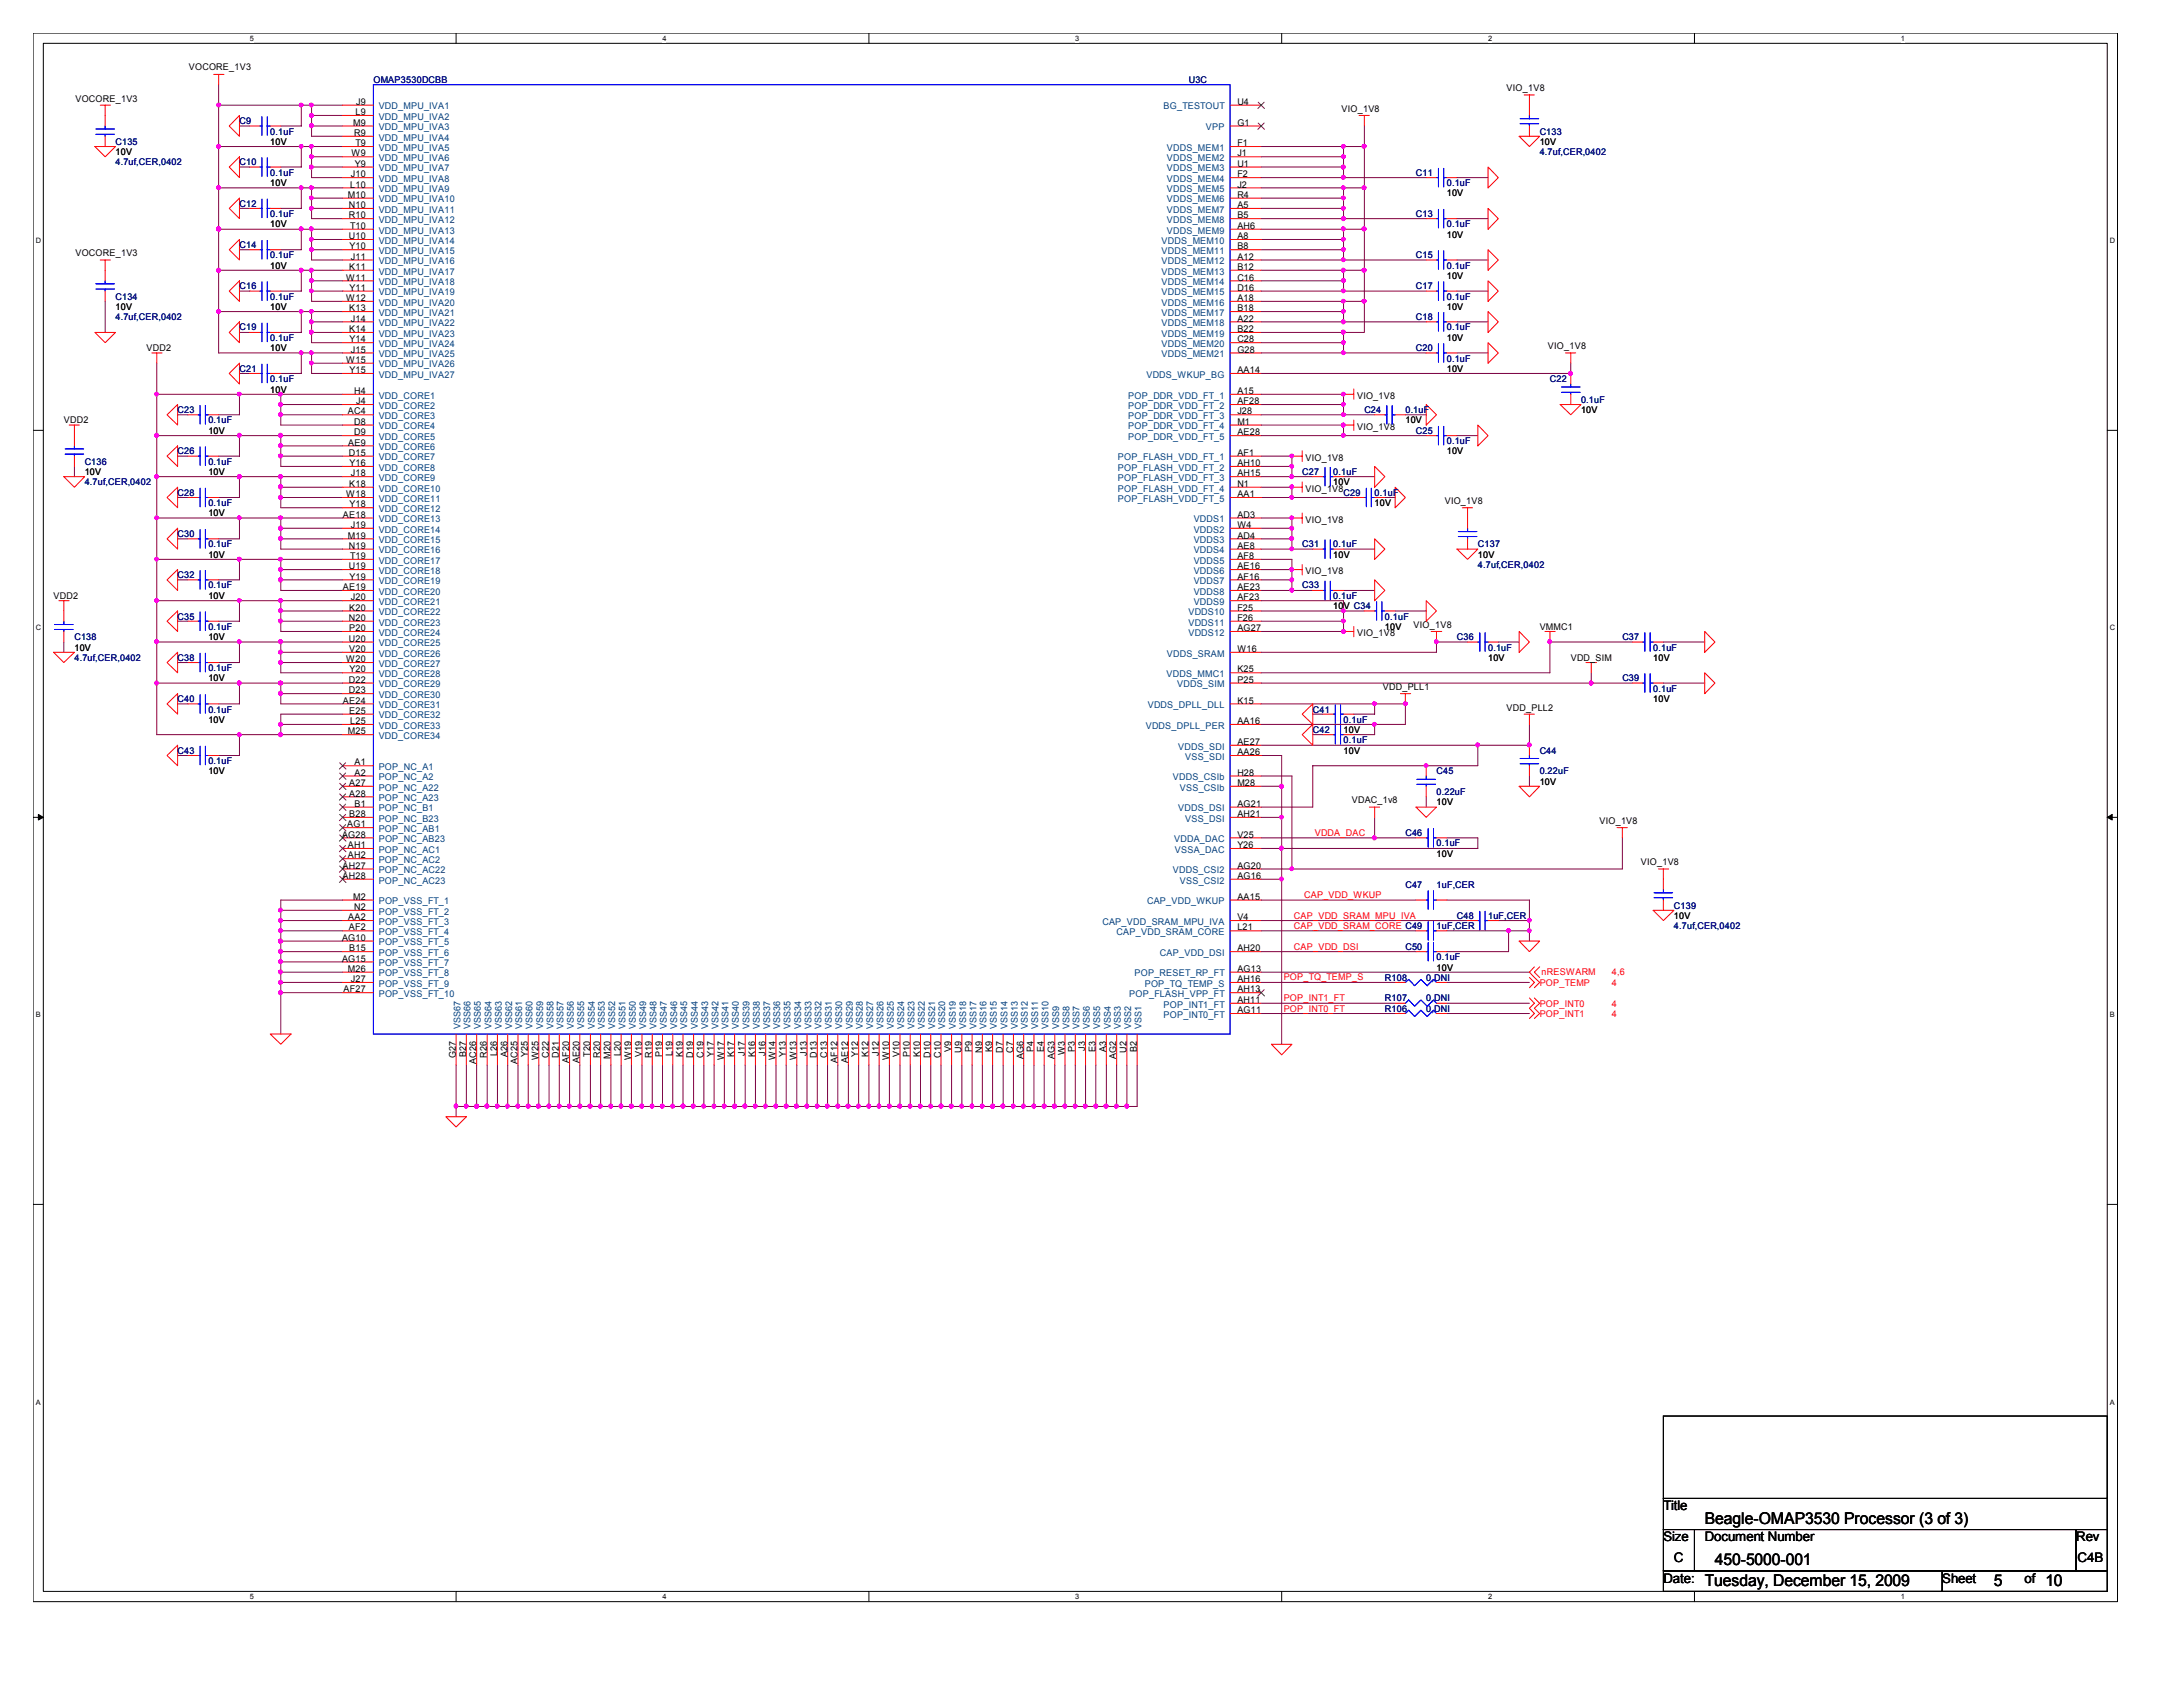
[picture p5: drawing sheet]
<svg xmlns="http://www.w3.org/2000/svg" width="279mm" height="216mm" viewBox="0 0 279 216" stroke-linecap="round" stroke-linejoin="round" font-family="sans-serif">
<defs><g id="words">
<g font-size="2.1">
<text x="218.2" y="195">Beagle-OMAP3530 Processor (3 of 3)</text>
<text x="218.2" y="202.9">Tuesday, December 15, 2009</text>
<text x="219.5" y="200.3">450-5000-001</text>
<text x="255.2" y="202.9">5</text>
<text x="261.8" y="202.9">10</text>
</g>
<g font-size="1.7">
<text x="212.9" y="193.3">Title</text>
<text x="212.9" y="197.3">Size</text>
<text x="218.2" y="197.3">Document Number</text>
<text x="265.7" y="197.3">Rev</text>
<text x="212.9" y="202.6">Date:</text>
<text x="214.2" y="199.9">C</text>
<text x="248.6" y="202.6">Sheet</text>
<text x="259.1" y="202.6">of</text>
<text x="265.9" y="199.9">C4B</text>
</g>
<g font-size="1.2">
<text x="24.2" y="9">VOCORE_1V3</text>
<text x="192.8" y="11.7">VIO_1V8</text>
<text x="9.7" y="13">VOCORE_1V3</text>
<text x="45.2" y="16.1">M9</text>
<text x="45.3" y="17.4">R9</text>
<text x="45.5" y="14.7">L9</text>
<text x="45.6" y="13.4">J9</text>
<text x="158.4" y="16.1">G1</text>
<text x="158.4" y="13.4">U4</text>
<text x="171.7" y="14.3">VIO_1V8</text>
<text x="14.8" y="19.9">10V</text>
<text x="34.6" y="18.5">10V</text>
<text x="34.6" y="23.8">10V</text>
<text x="44.9" y="22.7">J10</text>
<text x="45" y="20">W9</text>
<text x="45.4" y="21.3">Y9</text>
<text x="45.5" y="18.7">T9</text>
<text x="158.4" y="18.7">F1</text>
<text x="158.4" y="20">J1</text>
<text x="158.4" y="21.3">U1</text>
<text x="158.4" y="22.7">F2</text>
<text x="197.1" y="18.5">10V</text>
<text x="34.6" y="29.1">10V</text>
<text x="44.5" y="25.3">M10</text>
<text x="44.7" y="26.6">N10</text>
<text x="44.7" y="27.9">R10</text>
<text x="44.8" y="24">L10</text>
<text x="44.8" y="29.3">T10</text>
<text x="158.4" y="24">J2</text>
<text x="158.4" y="25.3">R4</text>
<text x="158.4" y="26.6">A5</text>
<text x="158.4" y="27.9">B5</text>
<text x="158.4" y="29.3">AH6</text>
<text x="185.2" y="25.1">10V</text>
<text x="9.7" y="32.8">VOCORE_1V3</text>
<text x="34.6" y="34.4">10V</text>
<text x="44.3" y="35.9">W11</text>
<text x="44.7" y="30.6">U10</text>
<text x="44.7" y="34.5">K11</text>
<text x="44.7" y="31.9">Y10</text>
<text x="44.9" y="33.2">J11</text>
<text x="158.4" y="30.6">A8</text>
<text x="158.4" y="31.9">B8</text>
<text x="158.4" y="33.2">A12</text>
<text x="158.4" y="34.5">B12</text>
<text x="158.4" y="35.9">C16</text>
<text x="185.2" y="30.4">10V</text>
<text x="185.2" y="35.7">10V</text>
<text x="14.8" y="39.7">10V</text>
<text x="34.6" y="39.7">10V</text>
<text x="44.3" y="38.5">W12</text>
<text x="44.7" y="39.8">K13</text>
<text x="44.7" y="37.2">Y11</text>
<text x="44.9" y="41.1">J14</text>
<text x="158.4" y="37.2">D16</text>
<text x="158.4" y="38.5">A18</text>
<text x="158.4" y="39.8">B18</text>
<text x="158.4" y="41.1">A22</text>
<text x="185.2" y="39.7">10V</text>
<text x="18.8" y="45">VDD2</text>
<text x="34.6" y="45">10V</text>
<text x="44.3" y="46.4">W15</text>
<text x="44.7" y="42.5">K14</text>
<text x="44.7" y="43.8">Y14</text>
<text x="44.7" y="47.8">Y15</text>
<text x="44.9" y="45.1">J15</text>
<text x="158.4" y="47.8">AA14</text>
<text x="158.4" y="42.5">B22</text>
<text x="158.4" y="43.8">C28</text>
<text x="158.4" y="45.1">G28</text>
<text x="185.2" y="43.6">10V</text>
<text x="185.2" y="47.6">10V</text>
<text x="198.1" y="44.7">VIO_1V8</text>
<text x="34.6" y="50.2">10V</text>
<text x="44.5" y="53">AC4</text>
<text x="45.3" y="50.4">H4</text>
<text x="45.6" y="51.7">J4</text>
<text x="158.4" y="50.4">A15</text>
<text x="158.4" y="51.7">AF28</text>
<text x="158.4" y="53">J28</text>
<text x="173.7" y="51">VIO_1V8</text>
<text x="202.4" y="52.9">10V</text>
<text x="8.2" y="54.2">VDD2</text>
<text x="26.7" y="55.5">10V</text>
<text x="44.6" y="57">AE9</text>
<text x="44.7" y="58.3">D15</text>
<text x="44.7" y="59.6">Y16</text>
<text x="45.3" y="54.4">D8</text>
<text x="45.3" y="55.7">D9</text>
<text x="158.4" y="54.4">M1</text>
<text x="158.4" y="55.7">AE28</text>
<text x="158.4" y="58.3">AF1</text>
<text x="158.4" y="59.6">AH10</text>
<text x="167.1" y="59">VIO_1V8</text>
<text x="173.7" y="55">VIO_1V8</text>
<text x="179.9" y="54.2">10V</text>
<text x="185.2" y="58.2">10V</text>
<text x="10.8" y="60.8">10V</text>
<text x="26.7" y="60.8">10V</text>
<text x="44.3" y="63.6">W18</text>
<text x="44.7" y="62.3">K18</text>
<text x="44.7" y="64.9">Y18</text>
<text x="44.9" y="61">J18</text>
<text x="158.4" y="61">AH15</text>
<text x="158.4" y="62.3">N1</text>
<text x="158.4" y="63.6">AA1</text>
<text x="167.1" y="62.9">VIO_1V8</text>
<text x="170.6" y="62.1">10V</text>
<text x="175.9" y="64.8">10V</text>
<text x="184.9" y="64.5">VIO_1V8</text>
<text x="26.7" y="66.1">10V</text>
<text x="26.7" y="71.4">10V</text>
<text x="43.9" y="66.3">AE18</text>
<text x="44.5" y="68.9">M19</text>
<text x="44.7" y="70.2">N19</text>
<text x="44.8" y="71.5">T19</text>
<text x="44.9" y="67.6">J19</text>
<text x="158.4" y="66.3">AD3</text>
<text x="158.4" y="67.6">W4</text>
<text x="158.4" y="68.9">AD4</text>
<text x="158.4" y="70.2">AE8</text>
<text x="158.4" y="71.5">AF8</text>
<text x="167.1" y="66.9">VIO_1V8</text>
<text x="170.6" y="71.4">10V</text>
<text x="189.1" y="71.4">10V</text>
<text x="6.9" y="76.7">VDD2</text>
<text x="26.7" y="76.7">10V</text>
<text x="43.9" y="75.5">AE19</text>
<text x="44.7" y="72.9">U19</text>
<text x="44.7" y="74.2">Y19</text>
<text x="44.9" y="76.8">J20</text>
<text x="158.4" y="72.9">AE16</text>
<text x="158.4" y="74.2">AF16</text>
<text x="158.4" y="75.5">AE23</text>
<text x="158.4" y="76.8">AF23</text>
<text x="167.1" y="73.5">VIO_1V8</text>
<text x="170.6" y="78">10V C34</text>
<text x="9.5" y="83.3">10V</text>
<text x="26.7" y="81.9">10V</text>
<text x="44.7" y="79.5">N20</text>
<text x="44.7" y="82.1">U20</text>
<text x="44.7" y="78.1">K20</text>
<text x="44.7" y="80.8">P20</text>
<text x="44.7" y="83.4">V20</text>
<text x="158.4" y="78.1">F25</text>
<text x="158.4" y="79.5">F26</text>
<text x="158.4" y="80.8">AG27</text>
<text x="158.4" y="83.4">W16</text>
<text x="173.7" y="81.4">VIO_1V8</text>
<text x="177.2" y="80.6">10V</text>
<text x="180.9" y="80.3">VIO_1V8</text>
<text x="197.1" y="80.6">VMMC1</text>
<text x="26.7" y="87.2">10V</text>
<text x="44.3" y="84.8">W20</text>
<text x="44.7" y="87.4">D22</text>
<text x="44.7" y="88.7">D23</text>
<text x="44.7" y="86.1">Y20</text>
<text x="158.4" y="87.4">P25</text>
<text x="158.4" y="86.1">K25</text>
<text x="177" y="88.3">VDD_PLL1</text>
<text x="190.5" y="84.6">10V</text>
<text x="201" y="84.6">VDD_SIM</text>
<text x="211.6" y="84.6">10V</text>
<text x="211.6" y="89.9">10V</text>
<text x="26.7" y="92.5">10V</text>
<text x="43.9" y="90">AE24</text>
<text x="44.5" y="94">M25</text>
<text x="44.7" y="91.4">E25</text>
<text x="44.8" y="92.7">L25</text>
<text x="158.4" y="95.3">AE27</text>
<text x="158.4" y="90">K15</text>
<text x="158.4" y="92.7">AA16</text>
<text x="172" y="93.8">10V</text>
<text x="192.8" y="90.9">VDD_PLL2</text>
<text x="26.7" y="99.1">10V</text>
<text x="44.7" y="100.6">A27</text>
<text x="44.7" y="101.9">A28</text>
<text x="45.4" y="98">A1</text>
<text x="45.4" y="99.3">A2</text>
<text x="158.4" y="96.6">AA26</text>
<text x="158.4" y="99.3">H28</text>
<text x="158.4" y="100.6">M28</text>
<text x="172" y="96.5">10V</text>
<text x="197.1" y="100.4">10V</text>
<text x="43.8" y="107.2">AG28</text>
<text x="44.4" y="105.9">AG1</text>
<text x="44.7" y="104.6">B28</text>
<text x="45.4" y="103.3">B1</text>
<text x="158.4" y="103.3">AG21</text>
<text x="158.4" y="104.6">AH21</text>
<text x="158.4" y="107.2">V25</text>
<text x="173" y="102.8">VDAC_1v8</text>
<text x="183.9" y="103.1">10V</text>
<text x="204.7" y="105.5">VIO_1V8</text>
<text x="43.9" y="111.2">AH27</text>
<text x="43.9" y="112.5">AH28</text>
<text x="44.5" y="108.5">AH1</text>
<text x="44.5" y="109.9">AH2</text>
<text x="158.4" y="111.2">AG20</text>
<text x="158.4" y="112.5">AG16</text>
<text x="158.4" y="108.5">Y26</text>
<text x="183.9" y="109.7">10V</text>
<text x="210" y="110.7">VIO_1V8</text>
<text x="44.6" y="117.8">AA2</text>
<text x="44.7" y="119.1">AF2</text>
<text x="45.2" y="115.1">M2</text>
<text x="45.3" y="116.5">N2</text>
<text x="158.4" y="119.1">L21</text>
<text x="158.4" y="117.8">V4</text>
<text x="158.4" y="115.1">AA15</text>
<text x="214.2" y="117.6">10V</text>
<text x="43.8" y="120.4">AG10</text>
<text x="43.8" y="123.1">AG15</text>
<text x="44.5" y="124.4">M26</text>
<text x="44.7" y="121.8">B15</text>
<text x="44.9" y="125.7">J27</text>
<text x="158.4" y="121.8">AH20</text>
<text x="158.4" y="125.7">AH16</text>
<text x="158.4" y="124.4">AG13</text>
<text x="183.9" y="124.2">10V</text>
<text x="44" y="127">AF27</text>
<text x="158.4" y="127">AH13</text>
<text x="158.4" y="129.7">AG11</text>
<text x="158.4" y="128.4">AH11</text>
<text x="58.3" y="135.4" transform="rotate(-90 58.3 135.4)">G27</text>
<text x="59.6" y="135.3" transform="rotate(-90 59.6 135.3)">B27</text>
<text x="61" y="136.1" transform="rotate(-90 61 136.1)">AC26</text>
<text x="62.3" y="135.4" transform="rotate(-90 62.3 135.4)">R26</text>
<text x="63.6" y="135.2" transform="rotate(-90 63.6 135.2)">L26</text>
<text x="64.9" y="135.3" transform="rotate(-90 64.9 135.3)">A26</text>
<text x="66.3" y="136.1" transform="rotate(-90 66.3 136.1)">AC25</text>
<text x="67.6" y="135.3" transform="rotate(-90 67.6 135.3)">Y25</text>
<text x="68.9" y="135.6" transform="rotate(-90 68.9 135.6)">W25</text>
<text x="70.2" y="135.4" transform="rotate(-90 70.2 135.4)">C22</text>
<text x="71.5" y="135.4" transform="rotate(-90 71.5 135.4)">D21</text>
<text x="72.9" y="136" transform="rotate(-90 72.9 136)">AF20</text>
<text x="74.2" y="136.1" transform="rotate(-90 74.2 136.1)">AE20</text>
<text x="75.5" y="135.3" transform="rotate(-90 75.5 135.3)">T20</text>
<text x="76.8" y="135.4" transform="rotate(-90 76.8 135.4)">R20</text>
<text x="78.1" y="135.5" transform="rotate(-90 78.1 135.5)">M20</text>
<text x="79.5" y="135.2" transform="rotate(-90 79.5 135.2)">L20</text>
<text x="80.8" y="135.6" transform="rotate(-90 80.8 135.6)">W19</text>
<text x="82.1" y="135.3" transform="rotate(-90 82.1 135.3)">V19</text>
<text x="83.4" y="135.4" transform="rotate(-90 83.4 135.4)">R19</text>
<text x="84.8" y="135.3" transform="rotate(-90 84.8 135.3)">P19</text>
<text x="86.1" y="135.2" transform="rotate(-90 86.1 135.2)">L19</text>
<text x="87.4" y="135.3" transform="rotate(-90 87.4 135.3)">K19</text>
<text x="88.7" y="135.4" transform="rotate(-90 88.7 135.4)">D19</text>
<text x="90" y="135.4" transform="rotate(-90 90 135.4)">C19</text>
<text x="91.4" y="135.3" transform="rotate(-90 91.4 135.3)">Y17</text>
<text x="92.7" y="135.6" transform="rotate(-90 92.7 135.6)">W17</text>
<text x="94" y="135.3" transform="rotate(-90 94 135.3)">K17</text>
<text x="95.3" y="135.1" transform="rotate(-90 95.3 135.1)">J17</text>
<text x="96.6" y="135.3" transform="rotate(-90 96.6 135.3)">K16</text>
<text x="98" y="135.1" transform="rotate(-90 98 135.1)">J16</text>
<text x="99.3" y="135.6" transform="rotate(-90 99.3 135.6)">W14</text>
<text x="100.6" y="135.3" transform="rotate(-90 100.6 135.3)">Y13</text>
<text x="101.9" y="135.6" transform="rotate(-90 101.9 135.6)">W13</text>
<text x="103.3" y="135.1" transform="rotate(-90 103.3 135.1)">J13</text>
<text x="104.6" y="135.4" transform="rotate(-90 104.6 135.4)">D13</text>
<text x="105.9" y="135.4" transform="rotate(-90 105.9 135.4)">C13</text>
<text x="107.2" y="136" transform="rotate(-90 107.2 136)">AF12</text>
<text x="108.5" y="136.1" transform="rotate(-90 108.5 136.1)">AE12</text>
<text x="109.9" y="135.3" transform="rotate(-90 109.9 135.3)">Y12</text>
<text x="111.2" y="135.3" transform="rotate(-90 111.2 135.3)">K12</text>
<text x="112.5" y="135.1" transform="rotate(-90 112.5 135.1)">J12</text>
<text x="113.8" y="135.6" transform="rotate(-90 113.8 135.6)">W10</text>
<text x="115.1" y="135.3" transform="rotate(-90 115.1 135.3)">V10</text>
<text x="116.5" y="135.3" transform="rotate(-90 116.5 135.3)">P10</text>
<text x="117.8" y="135.3" transform="rotate(-90 117.8 135.3)">K10</text>
<text x="119.1" y="135.4" transform="rotate(-90 119.1 135.4)">D10</text>
<text x="120.4" y="135.4" transform="rotate(-90 120.4 135.4)">C10</text>
<text x="121.8" y="134.7" transform="rotate(-90 121.8 134.7)">V9</text>
<text x="123.1" y="134.7" transform="rotate(-90 123.1 134.7)">U9</text>
<text x="124.4" y="134.7" transform="rotate(-90 124.4 134.7)">P9</text>
<text x="125.7" y="134.7" transform="rotate(-90 125.7 134.7)">N9</text>
<text x="127" y="134.7" transform="rotate(-90 127 134.7)">K9</text>
<text x="128.4" y="134.7" transform="rotate(-90 128.4 134.7)">D7</text>
<text x="129.7" y="134.7" transform="rotate(-90 129.7 134.7)">C7</text>
<text x="131" y="135.6" transform="rotate(-90 131 135.6)">AG6</text>
<text x="132.3" y="134.7" transform="rotate(-90 132.3 134.7)">P4</text>
<text x="133.6" y="134.7" transform="rotate(-90 133.6 134.7)">E4</text>
<text x="135" y="135.6" transform="rotate(-90 135 135.6)">AG3</text>
<text x="136.3" y="135" transform="rotate(-90 136.3 135)">W3</text>
<text x="137.6" y="134.7" transform="rotate(-90 137.6 134.7)">P3</text>
<text x="138.9" y="134.5" transform="rotate(-90 138.9 134.5)">J3</text>
<text x="140.2" y="134.7" transform="rotate(-90 140.2 134.7)">E3</text>
<text x="141.6" y="134.7" transform="rotate(-90 141.6 134.7)">A3</text>
<text x="142.9" y="135.6" transform="rotate(-90 142.9 135.6)">AG2</text>
<text x="144.2" y="134.7" transform="rotate(-90 144.2 134.7)">U2</text>
<text x="145.5" y="134.7" transform="rotate(-90 145.5 134.7)">B2</text>
</g>
<g font-size="1.2" fill="#000080">
<text x="47.8" y="10.6">OMAP3530DCBB</text>
<text x="152.1" y="10.6">U3C</text>
<text x="30.6" y="15.9">C9</text>
<text x="34.6" y="17.2">0.1uF</text>
<text x="197.1" y="17.2">C133</text>
<text x="14.8" y="18.5">C135</text>
<text x="14.8" y="21.2">4.7uf,CER,0402</text>
<text x="30.6" y="21.2">C10</text>
<text x="34.6" y="22.5">0.1uF</text>
<text x="181.2" y="22.5">C11</text>
<text x="185.2" y="23.8">0.1uF</text>
<text x="197.1" y="19.9">4.7uf,CER,0402</text>
<text x="30.6" y="26.5">C12</text>
<text x="34.6" y="27.8">0.1uF</text>
<text x="181.2" y="27.8">C13</text>
<text x="185.2" y="29.1">0.1uF</text>
<text x="30.6" y="31.7">C14</text>
<text x="34.6" y="33.1">0.1uF</text>
<text x="181.2" y="33.1">C15</text>
<text x="185.2" y="34.4">0.1uF</text>
<text x="14.8" y="38.4">C134</text>
<text x="14.8" y="41">4.7uf,CER,0402</text>
<text x="30.6" y="37">C16</text>
<text x="34.6" y="38.4">0.1uF</text>
<text x="181.2" y="37">C17</text>
<text x="181.2" y="41">C18</text>
<text x="185.2" y="38.4">0.1uF</text>
<text x="30.6" y="42.3">C19</text>
<text x="30.6" y="47.6">C21</text>
<text x="34.6" y="43.6">0.1uF</text>
<text x="181.2" y="45">C20</text>
<text x="185.2" y="42.3">0.1uF</text>
<text x="185.2" y="46.3">0.1uF</text>
<text x="22.7" y="52.9">C23</text>
<text x="34.6" y="48.9">0.1uF</text>
<text x="174.6" y="52.9">C24</text>
<text x="179.9" y="52.9">0.1uF</text>
<text x="198.4" y="48.9">C22</text>
<text x="202.4" y="51.6">0.1uF</text>
<text x="10.8" y="59.5">C136</text>
<text x="22.7" y="58.2">C26</text>
<text x="26.7" y="54.2">0.1uF</text>
<text x="26.7" y="59.5">0.1uF</text>
<text x="181.2" y="55.5">C25</text>
<text x="185.2" y="56.9">0.1uF</text>
<text x="10.8" y="62.1">4.7uf,CER,0402</text>
<text x="22.7" y="63.5">C28</text>
<text x="26.7" y="64.8">0.1uF</text>
<text x="166.7" y="60.8">C27</text>
<text x="170.6" y="60.8">0.1uF</text>
<text x="172" y="63.5">C29</text>
<text x="175.9" y="63.5">0.1uF</text>
<text x="22.7" y="68.7">C30</text>
<text x="26.7" y="70.1">0.1uF</text>
<text x="166.7" y="70.1">C31</text>
<text x="170.6" y="70.1">0.1uF</text>
<text x="189.1" y="70.1">C137</text>
<text x="22.7" y="74">C32</text>
<text x="26.7" y="75.3">0.1uF</text>
<text x="166.7" y="75.3">C33</text>
<text x="170.6" y="76.7">0.1uF</text>
<text x="189.1" y="72.7">4.7uf,CER,0402</text>
<text x="9.5" y="81.9">C138</text>
<text x="22.7" y="79.3">C35</text>
<text x="26.7" y="80.6">0.1uF</text>
<text x="177.2" y="79.3">0.1uF</text>
<text x="186.5" y="81.9">C36</text>
<text x="190.5" y="83.3">0.1uF</text>
<text x="207.6" y="81.9">C37</text>
<text x="211.6" y="83.3">0.1uF</text>
<text x="9.5" y="84.6">4.7uf,CER,0402</text>
<text x="22.7" y="89.9">C40</text>
<text x="22.7" y="84.6">C38</text>
<text x="26.7" y="85.9">0.1uF</text>
<text x="207.6" y="87.2">C39</text>
<text x="211.6" y="88.5">0.1uF</text>
<text x="26.7" y="91.2">0.1uF</text>
<text x="168" y="91.2">C41</text>
<text x="168" y="93.8">C42</text>
<text x="172" y="92.5">0.1uF</text>
<text x="172" y="95.1">0.1uF</text>
<text x="22.7" y="96.5">C43</text>
<text x="26.7" y="97.8">0.1uF</text>
<text x="183.9" y="99.1">C45</text>
<text x="183.9" y="101.7">0.22uF</text>
<text x="197.1" y="96.5">C44</text>
<text x="197.1" y="99.1">0.22uF</text>
<text x="179.9" y="107">C46</text>
<text x="179.9" y="113.6">C47</text>
<text x="183.9" y="113.6">1uF,CER</text>
<text x="183.9" y="108.3">0.1uF</text>
<text x="183.9" y="118.9">1uF,CER</text>
<text x="186.5" y="117.6">C48</text>
<text x="190.5" y="117.6">1uF,CER</text>
<text x="214.2" y="116.3">C139</text>
<text x="214.2" y="118.9">4.7uf,CER,0402</text>
<text x="177.2" y="125.5">R108</text>
<text x="179.9" y="121.5">C50</text>
<text x="182.5" y="125.5">0,DNI</text>
<text x="183.9" y="122.9">0.1uF</text>
<text x="177.2" y="129.5">R106</text>
<text x="177.2" y="128.1">R107</text>
<text x="182.5" y="129.5">0,DNI</text>
<text x="182.5" y="128.1">0,DNI</text>
</g>
<g font-size="1.2" fill="#004080">
<text x="48.5" y="14">VDD_MPU_IVA1</text>
<text x="48.5" y="15.3">VDD_MPU_IVA2</text>
<text x="48.5" y="16.7">VDD_MPU_IVA3</text>
<text x="48.5" y="18">VDD_MPU_IVA4</text>
<text x="148.9" y="14">BG_TESTOUT</text>
<text x="154.3" y="16.7">VPP</text>
<text x="48.5" y="19.3">VDD_MPU_IVA5</text>
<text x="48.5" y="20.6">VDD_MPU_IVA6</text>
<text x="48.5" y="21.9">VDD_MPU_IVA7</text>
<text x="48.5" y="23.3">VDD_MPU_IVA8</text>
<text x="149.4" y="19.3">VDDS_MEM1</text>
<text x="149.4" y="20.6">VDDS_MEM2</text>
<text x="149.4" y="21.9">VDDS_MEM3</text>
<text x="149.4" y="23.3">VDDS_MEM4</text>
<text x="48.5" y="24.6">VDD_MPU_IVA9</text>
<text x="48.5" y="25.9">VDD_MPU_IVA10</text>
<text x="48.5" y="27.2">VDD_MPU_IVA11</text>
<text x="48.5" y="28.5">VDD_MPU_IVA12</text>
<text x="48.5" y="29.9">VDD_MPU_IVA13</text>
<text x="149.4" y="24.6">VDDS_MEM5</text>
<text x="149.4" y="25.9">VDDS_MEM6</text>
<text x="149.4" y="27.2">VDDS_MEM7</text>
<text x="149.4" y="28.5">VDDS_MEM8</text>
<text x="149.4" y="29.9">VDDS_MEM9</text>
<text x="48.5" y="31.2">VDD_MPU_IVA14</text>
<text x="48.5" y="32.5">VDD_MPU_IVA15</text>
<text x="48.5" y="33.8">VDD_MPU_IVA16</text>
<text x="48.5" y="35.1">VDD_MPU_IVA17</text>
<text x="148.7" y="31.2">VDDS_MEM10</text>
<text x="148.7" y="32.5">VDDS_MEM11</text>
<text x="148.7" y="33.8">VDDS_MEM12</text>
<text x="148.7" y="35.1">VDDS_MEM13</text>
<text x="48.5" y="36.5">VDD_MPU_IVA18</text>
<text x="48.5" y="37.8">VDD_MPU_IVA19</text>
<text x="48.5" y="39.1">VDD_MPU_IVA20</text>
<text x="48.5" y="40.4">VDD_MPU_IVA21</text>
<text x="48.5" y="41.7">VDD_MPU_IVA22</text>
<text x="148.7" y="36.5">VDDS_MEM14</text>
<text x="148.7" y="37.8">VDDS_MEM15</text>
<text x="148.7" y="39.1">VDDS_MEM16</text>
<text x="148.7" y="40.4">VDDS_MEM17</text>
<text x="148.7" y="41.7">VDDS_MEM18</text>
<text x="48.5" y="43.1">VDD_MPU_IVA23</text>
<text x="48.5" y="44.4">VDD_MPU_IVA24</text>
<text x="48.5" y="45.7">VDD_MPU_IVA25</text>
<text x="48.5" y="47">VDD_MPU_IVA26</text>
<text x="148.7" y="43.1">VDDS_MEM19</text>
<text x="148.7" y="44.4">VDDS_MEM20</text>
<text x="148.7" y="45.7">VDDS_MEM21</text>
<text x="48.5" y="48.3">VDD_MPU_IVA27</text>
<text x="48.5" y="51">VDD_CORE1</text>
<text x="48.5" y="52.3">VDD_CORE2</text>
<text x="48.5" y="53.6">VDD_CORE3</text>
<text x="144.4" y="51">POP_DDR_VDD_FT_1</text>
<text x="144.4" y="52.3">POP_DDR_VDD_FT_2</text>
<text x="144.4" y="53.6">POP_DDR_VDD_FT_3</text>
<text x="146.7" y="48.3">VDDS_WKUP_BG</text>
<text x="48.5" y="54.9">VDD_CORE4</text>
<text x="48.5" y="56.3">VDD_CORE5</text>
<text x="48.5" y="58.9">VDD_CORE7</text>
<text x="48.5" y="57.6">VDD_CORE6</text>
<text x="143.1" y="58.9">POP_FLASH_VDD_FT_1</text>
<text x="144.4" y="54.9">POP_DDR_VDD_FT_4</text>
<text x="144.4" y="56.3">POP_DDR_VDD_FT_5</text>
<text x="48.5" y="60.2">VDD_CORE8</text>
<text x="48.5" y="61.6">VDD_CORE9</text>
<text x="48.5" y="62.9">VDD_CORE10</text>
<text x="48.5" y="64.2">VDD_CORE11</text>
<text x="48.5" y="65.5">VDD_CORE12</text>
<text x="143.1" y="60.2">POP_FLASH_VDD_FT_2</text>
<text x="143.1" y="61.6">POP_FLASH_VDD_FT_3</text>
<text x="143.1" y="62.9">POP_FLASH_VDD_FT_4</text>
<text x="143.1" y="64.2">POP_FLASH_VDD_FT_5</text>
<text x="48.5" y="66.8">VDD_CORE13</text>
<text x="48.5" y="68.2">VDD_CORE14</text>
<text x="48.5" y="69.5">VDD_CORE15</text>
<text x="48.5" y="70.8">VDD_CORE16</text>
<text x="152.8" y="66.8">VDDS1</text>
<text x="152.8" y="68.2">VDDS2</text>
<text x="152.8" y="69.5">VDDS3</text>
<text x="152.8" y="70.8">VDDS4</text>
<text x="48.5" y="72.1">VDD_CORE17</text>
<text x="48.5" y="73.4">VDD_CORE18</text>
<text x="48.5" y="74.8">VDD_CORE19</text>
<text x="48.5" y="76.1">VDD_CORE20</text>
<text x="48.5" y="77.4">VDD_CORE21</text>
<text x="152.8" y="72.1">VDDS5</text>
<text x="152.8" y="73.4">VDDS6</text>
<text x="152.8" y="74.8">VDDS7</text>
<text x="152.8" y="76.1">VDDS8</text>
<text x="152.8" y="77.4">VDDS9</text>
<text x="48.5" y="78.7">VDD_CORE22</text>
<text x="48.5" y="80.1">VDD_CORE23</text>
<text x="48.5" y="81.4">VDD_CORE24</text>
<text x="48.5" y="82.7">VDD_CORE25</text>
<text x="152.1" y="78.7">VDDS10</text>
<text x="152.1" y="80.1">VDDS11</text>
<text x="152.1" y="81.4">VDDS12</text>
<text x="48.5" y="84">VDD_CORE26</text>
<text x="48.5" y="85.3">VDD_CORE27</text>
<text x="48.5" y="86.7">VDD_CORE28</text>
<text x="48.5" y="88">VDD_CORE29</text>
<text x="48.5" y="89.3">VDD_CORE30</text>
<text x="149.3" y="86.7">VDDS_MMC1</text>
<text x="149.4" y="84">VDDS_SRAM</text>
<text x="150.7" y="88">VDDS_SIM</text>
<text x="48.5" y="90.6">VDD_CORE31</text>
<text x="48.5" y="91.9">VDD_CORE32</text>
<text x="48.5" y="93.3">VDD_CORE33</text>
<text x="48.5" y="94.6">VDD_CORE34</text>
<text x="146.6" y="93.3">VDDS_DPLL_PER</text>
<text x="146.9" y="90.6">VDDS_DPLL_DLL</text>
<text x="150.8" y="95.9">VDDS_SDI</text>
<text x="48.5" y="98.6">POP_NC_A1</text>
<text x="48.5" y="99.9">POP_NC_A2</text>
<text x="48.5" y="101.2">POP_NC_A22</text>
<text x="150.1" y="99.9">VDDS_CSIb</text>
<text x="151" y="101.2">VSS_CSIb</text>
<text x="151.7" y="97.2">VSS_SDI</text>
<text x="48.5" y="102.5">POP_NC_A23</text>
<text x="48.5" y="103.8">POP_NC_B1</text>
<text x="48.5" y="105.2">POP_NC_B23</text>
<text x="48.5" y="106.5">POP_NC_AB1</text>
<text x="48.5" y="107.8">POP_NC_AB23</text>
<text x="150.3" y="107.8">VDDA_DAC</text>
<text x="150.8" y="103.8">VDDS_DSI</text>
<text x="151.7" y="105.2">VSS_DSI</text>
<text x="48.5" y="109.1">POP_NC_AC1</text>
<text x="48.5" y="110.4">POP_NC_AC2</text>
<text x="48.5" y="111.8">POP_NC_AC22</text>
<text x="48.5" y="113.1">POP_NC_AC23</text>
<text x="150.1" y="111.8">VDDS_CSI2</text>
<text x="150.4" y="109.1">VSSA_DAC</text>
<text x="151" y="113.1">VSS_CSI2</text>
<text x="48.5" y="117.1">POP_VSS_FT_2</text>
<text x="48.5" y="118.4">POP_VSS_FT_3</text>
<text x="48.5" y="115.7">POP_VSS_FT_1</text>
<text x="48.5" y="119.7">POP_VSS_FT_4</text>
<text x="141.1" y="118.4">CAP_VDD_SRAM_MPU_IVA</text>
<text x="142.9" y="119.7">CAP_VDD_SRAM_CORE</text>
<text x="146.8" y="115.7">CAP_VDD_WKUP</text>
<text x="48.5" y="121">POP_VSS_FT_5</text>
<text x="48.5" y="122.3">POP_VSS_FT_6</text>
<text x="48.5" y="123.7">POP_VSS_FT_7</text>
<text x="48.5" y="125">POP_VSS_FT_8</text>
<text x="145.2" y="125">POP_RESET_RP_FT</text>
<text x="148.5" y="122.3">CAP_VDD_DSI</text>
<text x="48.5" y="126.3">POP_VSS_FT_9</text>
<text x="48.5" y="127.6">POP_VSS_FT_10</text>
<text x="58.9" y="131.7" transform="rotate(-90 58.9 131.7)">VSS67</text>
<text x="60.2" y="131.7" transform="rotate(-90 60.2 131.7)">VSS66</text>
<text x="61.6" y="131.7" transform="rotate(-90 61.6 131.7)">VSS65</text>
<text x="62.9" y="131.7" transform="rotate(-90 62.9 131.7)">VSS64</text>
<text x="64.2" y="131.7" transform="rotate(-90 64.2 131.7)">VSS63</text>
<text x="65.5" y="131.7" transform="rotate(-90 65.5 131.7)">VSS62</text>
<text x="66.8" y="131.7" transform="rotate(-90 66.8 131.7)">VSS61</text>
<text x="68.2" y="131.7" transform="rotate(-90 68.2 131.7)">VSS60</text>
<text x="69.5" y="131.7" transform="rotate(-90 69.5 131.7)">VSS59</text>
<text x="70.8" y="131.7" transform="rotate(-90 70.8 131.7)">VSS58</text>
<text x="72.1" y="131.7" transform="rotate(-90 72.1 131.7)">VSS57</text>
<text x="73.4" y="131.7" transform="rotate(-90 73.4 131.7)">VSS56</text>
<text x="74.8" y="131.7" transform="rotate(-90 74.8 131.7)">VSS55</text>
<text x="76.1" y="131.7" transform="rotate(-90 76.1 131.7)">VSS54</text>
<text x="77.4" y="131.7" transform="rotate(-90 77.4 131.7)">VSS53</text>
<text x="78.7" y="131.7" transform="rotate(-90 78.7 131.7)">VSS52</text>
<text x="80.1" y="131.7" transform="rotate(-90 80.1 131.7)">VSS51</text>
<text x="81.4" y="131.7" transform="rotate(-90 81.4 131.7)">VSS50</text>
<text x="82.7" y="131.7" transform="rotate(-90 82.7 131.7)">VSS49</text>
<text x="84" y="131.7" transform="rotate(-90 84 131.7)">VSS48</text>
<text x="85.3" y="131.7" transform="rotate(-90 85.3 131.7)">VSS47</text>
<text x="86.7" y="131.7" transform="rotate(-90 86.7 131.7)">VSS46</text>
<text x="88" y="131.7" transform="rotate(-90 88 131.7)">VSS45</text>
<text x="89.3" y="131.7" transform="rotate(-90 89.3 131.7)">VSS44</text>
<text x="90.6" y="131.7" transform="rotate(-90 90.6 131.7)">VSS43</text>
<text x="91.9" y="131.7" transform="rotate(-90 91.9 131.7)">VSS42</text>
<text x="93.3" y="131.7" transform="rotate(-90 93.3 131.7)">VSS41</text>
<text x="94.6" y="131.7" transform="rotate(-90 94.6 131.7)">VSS40</text>
<text x="95.9" y="131.7" transform="rotate(-90 95.9 131.7)">VSS39</text>
<text x="97.2" y="131.7" transform="rotate(-90 97.2 131.7)">VSS38</text>
<text x="98.6" y="131.7" transform="rotate(-90 98.6 131.7)">VSS37</text>
<text x="99.9" y="131.7" transform="rotate(-90 99.9 131.7)">VSS36</text>
<text x="101.2" y="131.7" transform="rotate(-90 101.2 131.7)">VSS35</text>
<text x="102.5" y="131.7" transform="rotate(-90 102.5 131.7)">VSS34</text>
<text x="103.8" y="131.7" transform="rotate(-90 103.8 131.7)">VSS33</text>
<text x="105.2" y="131.7" transform="rotate(-90 105.2 131.7)">VSS32</text>
<text x="106.5" y="131.7" transform="rotate(-90 106.5 131.7)">VSS31</text>
<text x="107.8" y="131.7" transform="rotate(-90 107.8 131.7)">VSS30</text>
<text x="109.1" y="131.7" transform="rotate(-90 109.1 131.7)">VSS29</text>
<text x="110.4" y="131.7" transform="rotate(-90 110.4 131.7)">VSS28</text>
<text x="111.8" y="131.7" transform="rotate(-90 111.8 131.7)">VSS27</text>
<text x="113.1" y="131.7" transform="rotate(-90 113.1 131.7)">VSS26</text>
<text x="114.4" y="131.7" transform="rotate(-90 114.4 131.7)">VSS25</text>
<text x="115.7" y="131.7" transform="rotate(-90 115.7 131.7)">VSS24</text>
<text x="117.1" y="131.7" transform="rotate(-90 117.1 131.7)">VSS23</text>
<text x="118.4" y="131.7" transform="rotate(-90 118.4 131.7)">VSS22</text>
<text x="119.7" y="131.7" transform="rotate(-90 119.7 131.7)">VSS21</text>
<text x="121" y="131.7" transform="rotate(-90 121 131.7)">VSS20</text>
<text x="122.3" y="131.7" transform="rotate(-90 122.3 131.7)">VSS19</text>
<text x="123.7" y="131.7" transform="rotate(-90 123.7 131.7)">VSS18</text>
<text x="125" y="131.7" transform="rotate(-90 125 131.7)">VSS17</text>
<text x="126.3" y="131.7" transform="rotate(-90 126.3 131.7)">VSS16</text>
<text x="127.6" y="131.7" transform="rotate(-90 127.6 131.7)">VSS15</text>
<text x="128.9" y="131.7" transform="rotate(-90 128.9 131.7)">VSS14</text>
<text x="130.3" y="131.7" transform="rotate(-90 130.3 131.7)">VSS13</text>
<text x="131.6" y="131.7" transform="rotate(-90 131.6 131.7)">VSS12</text>
<text x="132.9" y="131.7" transform="rotate(-90 132.9 131.7)">VSS11</text>
<text x="134.2" y="131.7" transform="rotate(-90 134.2 131.7)">VSS10</text>
<text x="135.6" y="131.7" transform="rotate(-90 135.6 131.7)">VSS9</text>
<text x="136.9" y="131.7" transform="rotate(-90 136.9 131.7)">VSS8</text>
<text x="138.2" y="131.7" transform="rotate(-90 138.2 131.7)">VSS7</text>
<text x="139.5" y="131.7" transform="rotate(-90 139.5 131.7)">VSS6</text>
<text x="140.8" y="131.7" transform="rotate(-90 140.8 131.7)">VSS5</text>
<text x="142.2" y="131.7" transform="rotate(-90 142.2 131.7)">VSS4</text>
<text x="143.5" y="131.7" transform="rotate(-90 143.5 131.7)">VSS3</text>
<text x="144.5" y="127.6">POP_FLASH_VPP_FT</text>
<text x="144.8" y="131.7" transform="rotate(-90 144.8 131.7)">VSS2</text>
<text x="146.1" y="131.7" transform="rotate(-90 146.1 131.7)">VSS1</text>
<text x="146.5" y="126.3">POP_TQ_TEMP_S</text>
<text x="148.9" y="130.3">POP_INT0_FT</text>
<text x="148.9" y="128.9">POP_INT1_FT</text>
</g>
<g font-size="1.2" fill="#f00">
<text x="168.3" y="107">VDDA_DAC</text>
<text x="165.6" y="118.9">CAP_VDD_SRAM_CORE C49</text>
<text x="165.6" y="117.6">CAP_VDD_SRAM_MPU_IVA</text>
<text x="166.9" y="114.9">CAP_VDD_WKUP</text>
<text x="164.3" y="125.5">POP_TQ_TEMP_S</text>
<text x="165.6" y="121.5">CAP_VDD_DSI</text>
<text x="197.3" y="124.8">nRESWARM</text>
<text x="206.3" y="124.8">4,6</text>
<text x="164.3" y="128.1">POP_INT1_FT</text>
<text x="164.3" y="129.5">POP_INT0_FT</text>
<text x="197.1" y="126.2">POP_TEMP</text>
<text x="197.1" y="128.8">POP_INT0</text>
<text x="197.1" y="130.1">POP_INT1</text>
<text x="206.3" y="128.8">4</text>
<text x="206.3" y="130.1">4</text>
<text x="206.3" y="126.2">4</text>
</g>
<g font-size=".9">
<text x="32" y="5.2">5</text>
<text x="84.8" y="5.2">4</text>
<text x="137.6" y="5.2">3</text>
<text x="190.5" y="5.2">2</text>
<text x="243.3" y="5.2">1</text>
<text x="4.6" y="31.2">D</text>
<text x="270" y="31.2">D</text>
<text x="4.6" y="80.7">C</text>
<text x="270" y="80.7">C</text>
<text x="4.6" y="130.2">B</text>
<text x="270" y="130.2">B</text>
<text x="4.6" y="179.7">A</text>
<text x="270" y="179.7">A</text>
<text x="32" y="204.7">5</text>
<text x="84.8" y="204.7">4</text>
<text x="137.6" y="204.7">3</text>
<text x="190.5" y="204.7">2</text>
<text x="243.3" y="204.7">1</text>
</g>
</g></defs>
<path d="M4.2 4.2h266.8v200.8h-266.8zM5.5 5.5h264.2v198.2h-264.2z" fill="none" stroke="#000" stroke-width=".13"/>
<g fill="#fff">
<path d="M32 4.4h.5v1.1h-.5z"/>
<path d="M32 203.8h.5v1.1h-.5z"/>
</g>
<path d="M58.4 4.2v1.3M58.4 203.7v1.3" fill="none" stroke="#000" stroke-width=".13"/>
<g fill="#fff">
<path d="M84.8 4.4h.5v1.1h-.5z"/>
<path d="M84.8 203.8h.5v1.1h-.5z"/>
</g>
<path d="M111.2 4.2v1.3M111.2 203.7v1.3" fill="none" stroke="#000" stroke-width=".13"/>
<g fill="#fff">
<path d="M137.6 4.4h.5v1.1h-.5z"/>
<path d="M137.6 203.8h.5v1.1h-.5z"/>
</g>
<path d="M164 4.2v1.3M164 203.7v1.3" fill="none" stroke="#000" stroke-width=".13"/>
<g fill="#fff">
<path d="M190.5 4.4h.5v1.1h-.5z"/>
<path d="M190.5 203.8h.5v1.1h-.5z"/>
</g>
<path d="M216.9 4.2v1.3M216.9 203.7v1.3" fill="none" stroke="#000" stroke-width=".13"/>
<g fill="#fff">
<path d="M243.3 4.4h.5v1.1h-.5z"/>
<path d="M243.3 203.8h.5v1.1h-.5z"/>
<path d="M4.6 30.3h.6v1.1h-.6z"/>
<path d="M270 30.3h.7v1.1h-.7z"/>
<path d="M4.6 79.8h.6v1.1h-.6z"/>
<path d="M270 79.8h.7v1.1h-.7z"/>
</g>
<path d="M4.2 55.1h1.3M269.7 55.1h1.3" fill="none" stroke="#000" stroke-width=".13"/>
<g fill="#fff">
<path d="M4.6 129.4h.6v1h-.6z"/>
<path d="M270 129.4h.7v1h-.7z"/>
</g>
<path d="M4.2 104.6h1.3M269.7 104.6h1.3" fill="none" stroke="#000" stroke-width=".13"/>
<path d="M4.9 104.2l.6 .4-.6 .3zM269.7 104.6l.6-.4v.7z" fill="#000" stroke="#000" stroke-width=".13"/>
<g fill="#fff">
<path d="M4.6 178.9h.6v1.1h-.6z"/>
<path d="M270 178.9h.7v1.1h-.7z"/>
</g>
<path d="M4.2 154.1h1.3M269.7 154.1h1.3M212.9 181.2h56.8v10.6h-56.8zM212.9 191.8h56.8v3.9h-56.8zM212.9 195.7h4v5.3h-4zM216.9 195.7h48.8v5.3h-48.8zM265.7 195.7h4v5.3h-4zM212.9 201h35.7v2.7h-35.7zM248.6 201h21.1v2.7h-21.1z" fill="none" stroke="#000" stroke-width=".13"/>
<g fill="none" stroke="#800040" stroke-width=".13">
<path d="M28 10.8v8h10.6M28 18.8v5.2h10.6M28 13.5h15.9M30.6 16.1h1.4M38.6 18.8h5.3M38.6 13.5v2.6h-2.7M38.6 18.8v2.6h-2.7M39.9 13.5v3.9h4M39.9 18.8v3.9h4M39.9 14.8h4M39.9 16.1h4M161.4 18.8h13.2"/>
<path d="M172 18.8v3.9M174.6 18.8v5.2h-2.6M174.6 16.1v2.7M13.5 38.6v3.9M28 24v5.3h10.6M28 39.9h15.9M28 34.6h15.9M28 29.3v15.9h15.9M30.6 32h1.4M30.6 26.7h1.4M30.6 21.4h1.4M30.6 37.3h1.4"/>
<path d="M38.6 29.3v2.7h-2.7M38.6 24h5.3M38.6 29.3h5.3M38.6 39.9v2.6h-2.7M38.6 24v2.7h-2.7M38.6 34.6v2.7h-2.7M39.9 24v4h4M39.9 29.3v4h4M39.9 34.6v4h4M39.9 39.9v4h4M39.9 20.1h4M39.9 32h4"/>
<path d="M39.9 30.6h4M39.9 25.4h4M39.9 26.7h4M39.9 21.4h4M39.9 37.3h4M39.9 35.9h4M161.4 39.9h10.6M161.4 28h21.1M161.4 20.1h10.6M161.4 22.7h21.1M161.4 32h10.6M161.4 24h10.6"/>
<path d="M161.4 29.3h13.2M161.4 30.6h10.6M161.4 25.4h10.6M161.4 34.6h13.2M161.4 26.7h10.6M161.4 33.3h21.1M161.4 21.4h10.6M161.4 37.3h21.1M161.4 35.9h10.6M161.4 38.6h10.6M172 24v4M172 29.3v4"/>
<path d="M172 34.6v2.7M172 38.6v2.6M174.6 34.6v4h-2.6M174.6 38.6v3.9h-2.6M174.6 24v10.6M186.5 28h4M186.5 22.7h4M186.5 33.3h4M186.5 37.3h4M9.5 59.7v1.3M20.1 46.5v4h10.5M20.1 55.8v5.2h10.5"/>
<path d="M20.1 55.8h23.8M20.1 50.5v5.3M22.7 53.1h1.3M22.7 58.4h1.3M30.6 50.5h13.3M30.6 50.5v2.6h-2.6M30.6 55.8v2.6h-2.6M30.6 42.5h1.4M30.6 47.8h1.4M35.9 50.5v3.9h8M35.9 55.8v3.9h8M35.9 53.1h8"/>
<path d="M35.9 58.4h8M35.9 51.8h8M35.9 57.1h8M38.6 45.2v2.6h-2.7M39.9 45.2v2.6h4M39.9 41.2h4M39.9 42.5h4M39.9 46.5h4M161.4 50.5h10.6v2.6M161.4 54.4h10.6v1.4M161.4 53.1h14.5M161.4 41.2h21.1"/>
<path d="M161.4 58.4h4v2.6M161.4 43.9h10.6M161.4 42.5h10.6M161.4 51.8h10.6M161.4 59.7h4M161.4 55.8h21.1M161.4 45.2h21.1M172 42.5v2.7M179.9 53.1h2.6M186.5 41.2h4M186.5 55.8h2.6M186.5 45.2h4"/>
<path d="M201 46.5v1.3h-39.6M20.1 71.6v5.3h10.5M20.1 66.3h23.8M20.1 71.6h23.8M20.1 76.9v17.1h23.8M20.1 61v10.6M22.7 74.2h1.3M22.7 69h1.3M22.7 63.7h1.3M22.7 79.5h1.3M30.6 71.6v2.6h-2.6M30.6 61h13.3"/>
<path d="M30.6 66.3v2.7h-2.6M30.6 76.9h13.3M30.6 61v2.7h-2.6M30.6 76.9v2.6h-2.6M35.9 72.9h8M35.9 61v4h8M35.9 66.3v4h8M35.9 71.6v4h8M35.9 76.9v3.9h8M35.9 74.2h8M35.9 67.6h8M35.9 69h8"/>
<path d="M35.9 63.7h8M35.9 78.2h8M35.9 79.5h8M35.9 62.4h8M161.4 72.9h4M161.4 76.9h10.6v3.9h-10.6M161.4 74.2h4M161.4 67.6h4M161.4 70.3h6.6M161.4 66.3h4v4M161.4 61h6.6M161.4 62.4h4v1.3"/>
<path d="M161.4 71.6h4v4M161.4 69h4M161.4 75.6h6.6M161.4 63.7h11.9M161.4 78.2h13.2M161.4 79.5h10.6M172 70.3h3.9M172 61h3.9M172 75.6h3.9M177.2 63.7h1.4M178.6 78.2h3.9M8.2 82.2v1.3"/>
<path d="M20.1 82.2h23.8M20.1 87.4h23.8M22.7 90.1h1.3M22.7 96.7h1.3M22.7 84.8h1.3M30.6 87.4v2.7h-2.6M30.6 94v2.7h-2.6M30.6 82.2v2.6h-2.6M35.9 82.2v3.9h8M35.9 87.4v2.7h8M35.9 88.8h8M35.9 92.7h8"/>
<path d="M35.9 83.5h8M35.9 84.8h8M43.9 91.4h-8v2.6M161.4 96.7h2.6v36.9M161.4 99.3h4v11.9M161.4 90.1h18.5v2.6h-18.5M161.4 95.4h27.7M161.4 87.4h42.3M168 91.4h1.3M168 94h1.3M175.9 90.1v1.3h-2.6M175.9 92.7v1.3h-2.6"/>
<path d="M187.8 82.2h-3.9v1.3h-22.5M191.8 82.2h2.6M195.7 92.7v2.7h-6.6v2.6h-21.1v5.3h-6.6M195.7 99.3v1.3M203.7 86.1v1.3h5.3M209 82.2h-10.6v3.9h-37M212.9 82.2h5.3M212.9 87.4h5.3M35.9 119.1h8M35.9 117.8h8M35.9 116.5h8M43.9 115.2h-8v17.1"/>
<path d="M161.4 107.2h19.8M161.4 119.1h19.8M161.4 115.2h19.8M161.4 117.8h26.4M161.4 112.5h2.6M161.4 104.6h2.6M161.4 100.6h2.6M175.9 104.6v2.6M182.5 102v1.3M185.2 107.2h3.9v1.4h-27.7M185.2 119.1h10.5M185.2 115.2h10.5v5.2"/>
<path d="M191.8 117.8h3.9M193.1 119.1v2.7h-7.9M207.6 107.2v4h-46.2M35.9 121.8h8M35.9 124.4h8M35.9 127h8M35.9 120.4h8M35.9 125.7h8M35.9 123.1h8M58.4 136.3v6.6M59.7 136.3v5.3M61 136.3v5.3"/>
<path d="M62.4 136.3v5.3M63.7 136.3v5.3M65 136.3v5.3M66.3 136.3v5.3M67.6 136.3v5.3M69 136.3v5.3M70.3 136.3v5.3M71.6 136.3v5.3M72.9 136.3v5.3M74.2 136.3v5.3M75.6 136.3v5.3M76.9 136.3v5.3"/>
<path d="M78.2 136.3v5.3M79.5 136.3v5.3M80.8 136.3v5.3M82.2 136.3v5.3M83.5 136.3v5.3M84.8 136.3v5.3M86.1 136.3v5.3M87.4 136.3v5.3M88.8 136.3v5.3M90.1 136.3v5.3M91.4 136.3v5.3M92.7 136.3v5.3"/>
<path d="M94 136.3v5.3M95.4 136.3v5.3M96.7 136.3v5.3M98 136.3v5.3M99.3 136.3v5.3M100.6 136.3v5.3M102 136.3v5.3M103.3 136.3v5.3M104.6 136.3v5.3M105.9 136.3v5.3M107.2 136.3v5.3M108.6 136.3v5.3"/>
<path d="M109.9 136.3v5.3M111.2 136.3v5.3M112.5 136.3v5.3M113.8 136.3v5.3M115.2 136.3v5.3M116.5 136.3v5.3M117.8 136.3v5.3M119.1 136.3v5.3M120.4 136.3v5.3M121.8 136.3v5.3M123.1 136.3v5.3M124.4 136.3v5.3"/>
<path d="M125.7 136.3v5.3M127 136.3v5.3M128.4 136.3v5.3M129.7 136.3v5.3M131 136.3v5.3M132.3 136.3v5.3M133.6 136.3v5.3M135 136.3v5.3M136.3 136.3v5.3M137.6 136.3v5.3M138.9 136.3v5.3M140.2 136.3v5.3"/>
<path d="M141.6 136.3v5.3M142.9 136.3v5.3M144.2 136.3v5.3M145.5 136.3v5.3h-87.1M161.4 121.8h19.8M161.4 124.4h34.3M161.4 125.7h17.2M161.4 128.4h17.2M161.4 129.7h17.2M185.2 125.7h10.5M185.2 128.4h10.5M185.2 129.7h10.5"/>
</g>
<g fill="#f0f" stroke="#f0f" stroke-width=".13">
<path d="M39.7 37.1h.3l.1 .1-.1 .2-.2 .1-.1-.1z" fill-rule="evenodd"/>
<path d="M171.8 50.3h.3l.1 .1-.1 .2-.2 .1-.1-.1z" fill-rule="evenodd"/>
<path d="M171.8 78h.3l.1 .1-.1 .2-.2 .1-.1-.1z" fill-rule="evenodd"/>
<path d="M118.9 141.4l.2-.1 .2 .1v.3l-.2 .1-.2-.1z" fill-rule="evenodd"/>
<path d="M171.8 52.9h.3l.1 .1-.1 .2-.2 .1-.1-.1z" fill-rule="evenodd"/>
<path d="M171.8 80.6h.1l.2 .1v.3l-.2 .1-.1-.1z" fill-rule="evenodd"/>
<path d="M171.8 21.2l.1-.1 .2 .1v.4h-.2h-.1z" fill-rule="evenodd"/>
<path d="M39.7 30.5h.3l.1 .1-.1 .2-.2 .1-.1-.1z" fill-rule="evenodd"/>
<path d="M39.7 25.2h.3l.1 .1-.1 .2-.2 .1-.1-.1z" fill-rule="evenodd"/>
<path d="M165.2 58.2h.3l.1 .1-.1 .2-.2 .1-.1-.1z" fill-rule="evenodd"/>
<path d="M39.7 26.5h.3l.1 .1-.1 .2-.2 .1-.1-.1z" fill-rule="evenodd"/>
<path d="M138.7 141.4l.2-.1 .2 .1v.3l-.2 .1-.2-.1z" fill-rule="evenodd"/>
<path d="M97.8 141.4l.2-.1 .2 .1-.1 .3-.1 .1-.2-.1z" fill-rule="evenodd"/>
<path d="M39.7 42.3l.1-.1 .3 .2-.1 .3-.2 .1-.1-.1z" fill-rule="evenodd"/>
<path d="M165.2 72.7h.3l.1 .2-.1 .1-.2 .1-.1-.1z" fill-rule="evenodd"/>
<path d="M171.8 26.5h.3l.1 .1-.1 .2-.2 .1-.1-.1z" fill-rule="evenodd"/>
<path d="M71.4 141.4l.1-.1 .3 .1-.1 .3-.2 .1-.1-.1z" fill-rule="evenodd"/>
<path d="M165.2 60.8l.1-.1 .2 .2v.3l-.2 .1-.1-.1z" fill-rule="evenodd"/>
<path d="M171.8 25.2h.3l.1 .1-.1 .2-.2 .1-.1-.1z" fill-rule="evenodd"/>
<path d="M175.7 92.5h.4v.2v.1l-.2 .1-.2-.1z" fill-rule="evenodd"/>
<path d="M39.7 46.3h.3l.1 .1-.1 .2-.2 .1-.1-.1z" fill-rule="evenodd"/>
<path d="M112.3 141.4l.2-.1 .2 .1v.3l-.2 .1-.2-.1z" fill-rule="evenodd"/>
<path d="M171.8 19.9h.3l.1 .1-.1 .2-.2 .1-.1-.1z" fill-rule="evenodd"/>
<path d="M198.2 81.9h.1l.2 .1v.3l-.2 .1-.1-.1z" fill-rule="evenodd"/>
<path d="M165.2 68.7h.1l.2 .1v.3l-.2 .1-.1-.1z" fill-rule="evenodd"/>
<path d="M188.9 95.1h.2l.2 .1v.3l-.2 .1-.2-.1z" fill-rule="evenodd"/>
<path d="M39.7 15.9l.1-.1 .3 .1-.1 .4h-.2h-.1z" fill-rule="evenodd"/>
<path d="M38.4 34.4l.1-.1 .2 .1v.4h-.2h-.1z" fill-rule="evenodd"/>
<path d="M39.7 41l.1-.1 .3 .1-.1 .4h-.2h-.1z" fill-rule="evenodd"/>
<path d="M39.7 31.8h.3l.1 .1-.1 .2-.2 .1-.1-.1z" fill-rule="evenodd"/>
<path d="M111 141.4l.2-.1 .2 .1-.1 .3-.1 .1-.2-.1z" fill-rule="evenodd"/>
<path d="M132.1 141.4l.2-.1 .2 .1v.3l-.2 .1-.2-.1z" fill-rule="evenodd"/>
<path d="M70.1 141.4l.1-.1 .2 .1v.3l-.2 .1-.1-.1z" fill-rule="evenodd"/>
<path d="M165.2 74h.1l.2 .1v.3l-.2 .1-.1-.1z" fill-rule="evenodd"/>
<path d="M165.2 59.5h.3l.1 .1-.1 .2-.2 .1-.1-.1z" fill-rule="evenodd"/>
<path d="M39.7 21.2l.1-.1 .3 .1-.1 .4h-.2h-.1z" fill-rule="evenodd"/>
<path d="M171.8 30.5h.3l.1 .1-.1 .2-.2 .1-.1-.1z" fill-rule="evenodd"/>
<path d="M142.7 141.4l.2-.1 .2 .1-.1 .3-.1 .1-.2-.1z" fill-rule="evenodd"/>
<path d="M39.7 35.7l.1-.1 .3 .2-.1 .3-.2 .1-.1-.1z" fill-rule="evenodd"/>
<path d="M175.7 89.9h.4v.1v.2l-.2 .1-.2-.1z" fill-rule="evenodd"/>
<path d="M171.8 54.2l.1-.1 .2 .2v.3l-.2 .1-.1-.1z" fill-rule="evenodd"/>
<path d="M171.8 55.5h.1l.2 .1v.3l-.2 .1-.1-.1z" fill-rule="evenodd"/>
<path d="M175.7 107h.2l.2 .1v.3l-.2 .1-.2-.1z" fill-rule="evenodd"/>
<path d="M165.2 62.1h.1l.2 .1v.3l-.2 .1-.1-.1z" fill-rule="evenodd"/>
<path d="M171.8 31.8h.3l.1 .1-.1 .2-.2 .1-.1-.1z" fill-rule="evenodd"/>
<path d="M171.8 51.6h.3l.1 .1-.1 .2-.2 .1-.1-.1z" fill-rule="evenodd"/>
<path d="M165.2 70.1h.3l.1 .1-.1 .2-.2 .1-.1-.1z" fill-rule="evenodd"/>
<path d="M165.2 66.1h.3l.1 .2-.1 .1-.2 .1-.1-.1z" fill-rule="evenodd"/>
<path d="M165.2 67.4h.1l.2 .1v.3l-.2 .1-.1-.1z" fill-rule="evenodd"/>
<path d="M39.7 19.9h.3l.1 .1-.1 .2-.2 .1-.1-.1z" fill-rule="evenodd"/>
<path d="M165.2 111h.3l.1 .2-.1 .1-.2 .1-.1-.1z" fill-rule="evenodd"/>
<path d="M39.7 14.6l.1-.1 .3 .1-.1 .3-.2 .1-.1-.1z" fill-rule="evenodd"/>
<path d="M171.8 79.3h.3l.1 .2-.1 .1-.2 .1-.1-.1z" fill-rule="evenodd"/>
<path d="M171.8 18.6h.3l.1 .1-.1 .2-.2 .1-.1-.1z" fill-rule="evenodd"/>
<path d="M91.2 141.4l.2-.1 .2 .1-.1 .3-.1 .1-.2-.1z" fill-rule="evenodd"/>
<path d="M203.5 87.2h.1l.2 .1v.3l-.2 .1-.1-.1z" fill-rule="evenodd"/>
<path d="M183.7 81.9h.1l.2 .1v.3l-.2 .1-.1-.1z" fill-rule="evenodd"/>
<path d="M38.4 13.3h.3l.1 .1-.1 .2-.2 .1-.1-.1z" fill-rule="evenodd"/>
<path d="M38.4 18.6h.3l.1 .1-.1 .2-.2 .1-.1-.1z" fill-rule="evenodd"/>
<path d="M38.4 23.8h.3l.1 .2-.1 .2-.2 .1-.1-.1z" fill-rule="evenodd"/>
<path d="M38.4 29.1l.1-.1 .2 .2v.3h-.2h-.1z" fill-rule="evenodd"/>
<path d="M38.4 39.7h.3l.1 .1-.1 .2-.2 .1-.1-.1z" fill-rule="evenodd"/>
<path d="M38.4 45h.3l.1 .1-.1 .2-.2 .1-.1-.1z" fill-rule="evenodd"/>
<path d="M39.7 13.3h.3l.1 .1-.1 .2-.2 .1-.1-.1z" fill-rule="evenodd"/>
<path d="M39.7 18.6h.3l.1 .1-.1 .2-.2 .1-.1-.1z" fill-rule="evenodd"/>
<path d="M39.7 23.8h.3l.1 .2-.1 .2-.2 .1-.1-.1z" fill-rule="evenodd"/>
<path d="M39.7 29.1l.1-.1 .3 .2-.1 .3h-.2h-.1z" fill-rule="evenodd"/>
<path d="M39.7 34.4l.1-.1 .3 .1-.1 .4h-.2h-.1z" fill-rule="evenodd"/>
<path d="M39.7 39.7h.3l.1 .1-.1 .2-.2 .1-.1-.1z" fill-rule="evenodd"/>
<path d="M39.7 45h.3l.1 .1-.1 .2-.2 .1-.1-.1z" fill-rule="evenodd"/>
<path d="M30.5 66.1h.3l.1 .2-.1 .1-.2 .1-.1-.1z" fill-rule="evenodd"/>
<path d="M30.5 50.3h.3l.1 .1-.1 .2-.2 .1-.1-.1z" fill-rule="evenodd"/>
<path d="M30.5 55.5h.1l.2 .1v.3l-.2 .1-.1-.1z" fill-rule="evenodd"/>
<path d="M19.9 50.3h.3l.1 .1-.1 .2-.2 .1-.1-.1z" fill-rule="evenodd"/>
<path d="M19.9 55.5h.1l.2 .1v.3l-.2 .1-.1-.1z" fill-rule="evenodd"/>
<path d="M30.5 60.8l.1-.1 .2 .2v.3l-.2 .1-.1-.1z" fill-rule="evenodd"/>
<path d="M19.9 60.8l.1-.1 .2 .2v.3l-.2 .1-.1-.1z" fill-rule="evenodd"/>
<path d="M30.5 60.8l.1-.1 .2 .2v.3l-.2 .1-.1-.1z" fill-rule="evenodd"/>
<path d="M30.5 71.4h.3l.1 .1-.1 .2-.2 .1-.1-.1z" fill-rule="evenodd"/>
<path d="M30.5 71.4h.3l.1 .1-.1 .2-.2 .1-.1-.1z" fill-rule="evenodd"/>
<path d="M30.5 76.7h.3l.1 .1-.1 .2-.2 .1-.1-.1z" fill-rule="evenodd"/>
<path d="M30.5 81.9h.1l.2 .1v.3l-.2 .1-.1-.1z" fill-rule="evenodd"/>
<path d="M19.9 76.7h.3l.1 .1-.1 .2-.2 .1-.1-.1z" fill-rule="evenodd"/>
<path d="M19.9 81.9h.1l.2 .1v.3l-.2 .1-.1-.1z" fill-rule="evenodd"/>
<path d="M30.5 87.2h.1l.2 .1v.3l-.2 .1-.1-.1z" fill-rule="evenodd"/>
<path d="M19.9 87.2h.1l.2 .1v.3l-.2 .1-.1-.1z" fill-rule="evenodd"/>
<path d="M30.5 87.2h.1l.2 .1v.3l-.2 .1-.1-.1z" fill-rule="evenodd"/>
<path d="M30.5 93.8h.1l.2 .1v.3l-.2 .1-.1-.1z" fill-rule="evenodd"/>
<path d="M19.9 66.1h.3l.1 .2-.1 .1-.2 .1-.1-.1z" fill-rule="evenodd"/>
<path d="M19.9 71.4h.3l.1 .1-.1 .2-.2 .1-.1-.1z" fill-rule="evenodd"/>
<path d="M84.6 141.4l.2-.1 .2 .1-.1 .3-.1 .1-.2-.1z" fill-rule="evenodd"/>
<path d="M89.9 141.4l.1-.1 .3 .1-.1 .3-.2 .1-.1-.1z" fill-rule="evenodd"/>
<path d="M63.5 141.4l.1-.1 .2 .1v.3l-.2 .1-.1-.1z" fill-rule="evenodd"/>
<path d="M58.2 141.4l.1-.1 .3 .1-.1 .3-.2 .1-.1-.1z" fill-rule="evenodd"/>
<path d="M59.5 141.4l.1-.1 .3 .1-.1 .3-.2 .1-.1-.1z" fill-rule="evenodd"/>
<path d="M105.7 141.4l.2-.1 .2 .1-.1 .3-.1 .1-.2-.1z" fill-rule="evenodd"/>
<path d="M130.8 141.4l.2-.1 .2 .1v.3l-.2 .1-.2-.1z" fill-rule="evenodd"/>
<path d="M137.4 141.4l.2-.1 .2 .1v.3l-.2 .1-.2-.1z" fill-rule="evenodd"/>
<path d="M96.5 141.4l.1-.1 .3 .1-.1 .3-.2 .1-.1-.1z" fill-rule="evenodd"/>
<path d="M163.8 100.4h.2l.2 .1v.3l-.2 .1-.2-.1z" fill-rule="evenodd"/>
<path d="M163.8 104.4h.4l.1 .2-.1 .1-.2 .1-.2-.1z" fill-rule="evenodd"/>
<path d="M136.1 141.4l.2-.1 .2 .1-.1 .3-.1 .1-.2-.1z" fill-rule="evenodd"/>
<path d="M122.9 141.4l.2-.1 .2 .1-.1 .3-.1 .1-.2-.1z" fill-rule="evenodd"/>
<path d="M78 141.4l.1-.1 .3 .1-.1 .3-.2 .1-.1-.1z" fill-rule="evenodd"/>
<path d="M125.5 141.4l.2-.1 .2 .1v.3l-.2 .1-.2-.1z" fill-rule="evenodd"/>
<path d="M109.7 141.4l.2-.1 .2 .1-.1 .3-.1 .1-.2-.1z" fill-rule="evenodd"/>
<path d="M76.7 141.4l.1-.1 .3 .1-.1 .3-.2 .1-.1-.1z" fill-rule="evenodd"/>
<path d="M64.8 141.4l.1-.1 .3 .1-.1 .3-.2 .1-.1-.1z" fill-rule="evenodd"/>
<path d="M195.6 118.9h.3l.1 .2-.1 .2h-.2h-.1z" fill-rule="evenodd"/>
<path d="M83.3 141.4l.1-.1 .3 .1-.1 .3-.2 .1-.1-.1z" fill-rule="evenodd"/>
<path d="M163.8 112.3h.4l.1 .2-.1 .2h-.2h-.2z" fill-rule="evenodd"/>
<path d="M163.8 108.4l.2-.1 .2 .1v.3l-.2 .1-.2-.1z" fill-rule="evenodd"/>
<path d="M66.1 141.4l.2-.1 .2 .1-.1 .3-.1 .1-.2-.1z" fill-rule="evenodd"/>
<path d="M85.9 141.4l.2-.1 .2 .1-.1 .3-.1 .1-.2-.1z" fill-rule="evenodd"/>
<path d="M103.1 141.4l.2-.1 .2 .1-.1 .3-.1 .1-.2-.1z" fill-rule="evenodd"/>
<path d="M129.5 141.4l.2-.1 .2 .1-.1 .3-.1 .1-.2-.1z" fill-rule="evenodd"/>
<path d="M99.1 141.4l.2-.1 .2 .1-.1 .3-.1 .1-.2-.1z" fill-rule="evenodd"/>
<path d="M79.3 141.4l.2-.1 .2 .1-.1 .3-.1 .1-.2-.1z" fill-rule="evenodd"/>
<path d="M144 141.4l.2-.1 .2 .1v.3l-.2 .1-.2-.1z" fill-rule="evenodd"/>
<path d="M104.4 141.4l.2-.1 .2 .1-.1 .3-.1 .1-.2-.1z" fill-rule="evenodd"/>
<path d="M195.6 117.6h.3l.1 .2-.1 .1-.2 .1-.1-.1z" fill-rule="evenodd"/>
<path d="M116.3 141.4l.2-.1 .2 .1-.1 .3-.1 .1-.2-.1z" fill-rule="evenodd"/>
<path d="M124.2 141.4l.2-.1 .2 .1-.1 .3-.1 .1-.2-.1z" fill-rule="evenodd"/>
<path d="M72.7 141.4l.2-.1 .2 .1-.1 .3-.1 .1-.2-.1z" fill-rule="evenodd"/>
<path d="M117.6 141.4l.2-.1 .2 .1-.1 .3-.1 .1-.2-.1z" fill-rule="evenodd"/>
<path d="M92.5 141.4l.2-.1 .2 .1-.1 .3-.1 .1-.2-.1z" fill-rule="evenodd"/>
<path d="M182.3 97.8h.4l.1 .2-.1 .1-.2 .1-.2-.1z" fill-rule="evenodd"/>
<path d="M195.6 95.1h.1l.2 .1v.3l-.2 .1-.1-.1z" fill-rule="evenodd"/>
<path d="M171.8 35.7l.1-.1 .2 .2v.3l-.2 .1-.1-.1z" fill-rule="evenodd"/>
<path d="M171.8 43.7h.3l.1 .1-.1 .2-.2 .1-.1-.1z" fill-rule="evenodd"/>
<path d="M171.8 39.7h.3l.1 .1-.1 .2-.2 .1-.1-.1z" fill-rule="evenodd"/>
<path d="M171.8 22.5l.1-.1 .2 .1v.4h-.2h-.1z" fill-rule="evenodd"/>
<path d="M171.8 27.8l.1-.1 .2 .1v.4h-.2h-.1z" fill-rule="evenodd"/>
<path d="M171.8 33.1h.3l.1 .1-.1 .2-.2 .1-.1-.1z" fill-rule="evenodd"/>
<path d="M171.8 37.1h.3l.1 .1-.1 .2-.2 .1-.1-.1z" fill-rule="evenodd"/>
<path d="M171.8 41l.1-.1 .2 .1v.4h-.2h-.1z" fill-rule="evenodd"/>
<path d="M171.8 45h.3l.1 .1-.1 .2-.2 .1-.1-.1z" fill-rule="evenodd"/>
<path d="M165.2 75.3h.1l.2 .1v.3l-.2 .1-.1-.1z" fill-rule="evenodd"/>
<path d="M165.2 63.5h.3l.1 .1-.1 .2-.2 .1-.1-.1z" fill-rule="evenodd"/>
<path d="M171.8 23.8h.3l.1 .2-.1 .2-.2 .1-.1-.1z" fill-rule="evenodd"/>
<path d="M171.8 29.1l.1-.1 .2 .2v.3h-.2h-.1z" fill-rule="evenodd"/>
<path d="M171.8 34.4l.1-.1 .2 .1v.4h-.2h-.1z" fill-rule="evenodd"/>
<path d="M171.8 38.4h.3l.1 .1-.1 .2-.2 .1-.1-.1z" fill-rule="evenodd"/>
<path d="M171.8 42.3l.1-.1 .2 .2v.3l-.2 .1-.1-.1z" fill-rule="evenodd"/>
<path d="M39.7 37.1h.3l.1 .1-.1 .2-.2 .1-.1-.1z" fill-rule="evenodd"/>
<path d="M171.8 50.3h.3l.1 .1-.1 .2-.2 .1-.1-.1z" fill-rule="evenodd"/>
<path d="M171.8 78h.3l.1 .1-.1 .2-.2 .1-.1-.1z" fill-rule="evenodd"/>
<path d="M118.9 141.4l.2-.1 .2 .1v.3l-.2 .1-.2-.1z" fill-rule="evenodd"/>
<path d="M171.8 52.9h.3l.1 .1-.1 .2-.2 .1-.1-.1z" fill-rule="evenodd"/>
<path d="M171.8 80.6h.1l.2 .1v.3l-.2 .1-.1-.1z" fill-rule="evenodd"/>
<path d="M171.8 21.2l.1-.1 .2 .1v.4h-.2h-.1z" fill-rule="evenodd"/>
<path d="M39.7 30.5h.3l.1 .1-.1 .2-.2 .1-.1-.1z" fill-rule="evenodd"/>
<path d="M39.7 25.2h.3l.1 .1-.1 .2-.2 .1-.1-.1z" fill-rule="evenodd"/>
<path d="M165.2 58.2h.3l.1 .1-.1 .2-.2 .1-.1-.1z" fill-rule="evenodd"/>
<path d="M39.7 26.5h.3l.1 .1-.1 .2-.2 .1-.1-.1z" fill-rule="evenodd"/>
<path d="M138.7 141.4l.2-.1 .2 .1v.3l-.2 .1-.2-.1z" fill-rule="evenodd"/>
<path d="M97.8 141.4l.2-.1 .2 .1-.1 .3-.1 .1-.2-.1z" fill-rule="evenodd"/>
<path d="M39.7 42.3l.1-.1 .3 .2-.1 .3-.2 .1-.1-.1z" fill-rule="evenodd"/>
<path d="M165.2 72.7h.3l.1 .2-.1 .1-.2 .1-.1-.1z" fill-rule="evenodd"/>
<path d="M171.8 26.5h.3l.1 .1-.1 .2-.2 .1-.1-.1z" fill-rule="evenodd"/>
<path d="M71.4 141.4l.1-.1 .3 .1-.1 .3-.2 .1-.1-.1z" fill-rule="evenodd"/>
<path d="M165.2 60.8l.1-.1 .2 .2v.3l-.2 .1-.1-.1z" fill-rule="evenodd"/>
<path d="M171.8 25.2h.3l.1 .1-.1 .2-.2 .1-.1-.1z" fill-rule="evenodd"/>
<path d="M175.7 92.5h.4v.2v.1l-.2 .1-.2-.1z" fill-rule="evenodd"/>
<path d="M39.7 46.3h.3l.1 .1-.1 .2-.2 .1-.1-.1z" fill-rule="evenodd"/>
<path d="M112.3 141.4l.2-.1 .2 .1v.3l-.2 .1-.2-.1z" fill-rule="evenodd"/>
<path d="M171.8 19.9h.3l.1 .1-.1 .2-.2 .1-.1-.1z" fill-rule="evenodd"/>
<path d="M198.2 81.9h.1l.2 .1v.3l-.2 .1-.1-.1z" fill-rule="evenodd"/>
<path d="M165.2 68.7h.1l.2 .1v.3l-.2 .1-.1-.1z" fill-rule="evenodd"/>
<path d="M188.9 95.1h.2l.2 .1v.3l-.2 .1-.2-.1z" fill-rule="evenodd"/>
<path d="M39.7 15.9l.1-.1 .3 .1-.1 .4h-.2h-.1z" fill-rule="evenodd"/>
<path d="M38.4 34.4l.1-.1 .2 .1v.4h-.2h-.1z" fill-rule="evenodd"/>
<path d="M39.7 41l.1-.1 .3 .1-.1 .4h-.2h-.1z" fill-rule="evenodd"/>
<path d="M39.7 31.8h.3l.1 .1-.1 .2-.2 .1-.1-.1z" fill-rule="evenodd"/>
<path d="M111 141.4l.2-.1 .2 .1-.1 .3-.1 .1-.2-.1z" fill-rule="evenodd"/>
<path d="M132.1 141.4l.2-.1 .2 .1v.3l-.2 .1-.2-.1z" fill-rule="evenodd"/>
<path d="M70.1 141.4l.1-.1 .2 .1v.3l-.2 .1-.1-.1z" fill-rule="evenodd"/>
<path d="M165.2 74h.1l.2 .1v.3l-.2 .1-.1-.1z" fill-rule="evenodd"/>
<path d="M165.2 59.5h.3l.1 .1-.1 .2-.2 .1-.1-.1z" fill-rule="evenodd"/>
<path d="M39.7 21.2l.1-.1 .3 .1-.1 .4h-.2h-.1z" fill-rule="evenodd"/>
<path d="M171.8 30.5h.3l.1 .1-.1 .2-.2 .1-.1-.1z" fill-rule="evenodd"/>
<path d="M142.7 141.4l.2-.1 .2 .1-.1 .3-.1 .1-.2-.1z" fill-rule="evenodd"/>
<path d="M39.7 35.7l.1-.1 .3 .2-.1 .3-.2 .1-.1-.1z" fill-rule="evenodd"/>
<path d="M175.7 89.9h.4v.1v.2l-.2 .1-.2-.1z" fill-rule="evenodd"/>
<path d="M171.8 54.2l.1-.1 .2 .2v.3l-.2 .1-.1-.1z" fill-rule="evenodd"/>
<path d="M171.8 55.5h.1l.2 .1v.3l-.2 .1-.1-.1z" fill-rule="evenodd"/>
<path d="M175.7 107h.2l.2 .1v.3l-.2 .1-.2-.1z" fill-rule="evenodd"/>
<path d="M165.2 62.1h.1l.2 .1v.3l-.2 .1-.1-.1z" fill-rule="evenodd"/>
<path d="M171.8 31.8h.3l.1 .1-.1 .2-.2 .1-.1-.1z" fill-rule="evenodd"/>
<path d="M171.8 51.6h.3l.1 .1-.1 .2-.2 .1-.1-.1z" fill-rule="evenodd"/>
<path d="M165.2 70.1h.3l.1 .1-.1 .2-.2 .1-.1-.1z" fill-rule="evenodd"/>
<path d="M165.2 66.1h.3l.1 .2-.1 .1-.2 .1-.1-.1z" fill-rule="evenodd"/>
<path d="M165.2 67.4h.1l.2 .1v.3l-.2 .1-.1-.1z" fill-rule="evenodd"/>
<path d="M39.7 19.9h.3l.1 .1-.1 .2-.2 .1-.1-.1z" fill-rule="evenodd"/>
<path d="M165.2 111h.3l.1 .2-.1 .1-.2 .1-.1-.1z" fill-rule="evenodd"/>
<path d="M39.7 14.6l.1-.1 .3 .1-.1 .3-.2 .1-.1-.1z" fill-rule="evenodd"/>
<path d="M171.8 79.3h.3l.1 .2-.1 .1-.2 .1-.1-.1z" fill-rule="evenodd"/>
<path d="M171.8 18.6h.3l.1 .1-.1 .2-.2 .1-.1-.1z" fill-rule="evenodd"/>
<path d="M91.2 141.4l.2-.1 .2 .1-.1 .3-.1 .1-.2-.1z" fill-rule="evenodd"/>
<path d="M203.5 87.2h.1l.2 .1v.3l-.2 .1-.1-.1z" fill-rule="evenodd"/>
<path d="M183.7 81.9h.1l.2 .1v.3l-.2 .1-.1-.1z" fill-rule="evenodd"/>
<path d="M38.4 13.3h.3l.1 .1-.1 .2-.2 .1-.1-.1z" fill-rule="evenodd"/>
<path d="M38.4 18.6h.3l.1 .1-.1 .2-.2 .1-.1-.1z" fill-rule="evenodd"/>
<path d="M38.4 23.8h.3l.1 .2-.1 .2-.2 .1-.1-.1z" fill-rule="evenodd"/>
<path d="M38.4 29.1l.1-.1 .2 .2v.3h-.2h-.1z" fill-rule="evenodd"/>
<path d="M38.4 39.7h.3l.1 .1-.1 .2-.2 .1-.1-.1z" fill-rule="evenodd"/>
<path d="M38.4 45h.3l.1 .1-.1 .2-.2 .1-.1-.1z" fill-rule="evenodd"/>
<path d="M39.7 13.3h.3l.1 .1-.1 .2-.2 .1-.1-.1z" fill-rule="evenodd"/>
<path d="M39.7 18.6h.3l.1 .1-.1 .2-.2 .1-.1-.1z" fill-rule="evenodd"/>
<path d="M39.7 23.8h.3l.1 .2-.1 .2-.2 .1-.1-.1z" fill-rule="evenodd"/>
<path d="M39.7 29.1l.1-.1 .3 .2-.1 .3h-.2h-.1z" fill-rule="evenodd"/>
<path d="M39.7 34.4l.1-.1 .3 .1-.1 .4h-.2h-.1z" fill-rule="evenodd"/>
<path d="M39.7 39.7h.3l.1 .1-.1 .2-.2 .1-.1-.1z" fill-rule="evenodd"/>
<path d="M39.7 45h.3l.1 .1-.1 .2-.2 .1-.1-.1z" fill-rule="evenodd"/>
<path d="M30.5 66.1h.3l.1 .2-.1 .1-.2 .1-.1-.1z" fill-rule="evenodd"/>
<path d="M30.5 50.3h.3l.1 .1-.1 .2-.2 .1-.1-.1z" fill-rule="evenodd"/>
<path d="M30.5 55.5h.1l.2 .1v.3l-.2 .1-.1-.1z" fill-rule="evenodd"/>
<path d="M19.9 50.3h.3l.1 .1-.1 .2-.2 .1-.1-.1z" fill-rule="evenodd"/>
<path d="M19.9 55.5h.1l.2 .1v.3l-.2 .1-.1-.1z" fill-rule="evenodd"/>
<path d="M30.5 60.8l.1-.1 .2 .2v.3l-.2 .1-.1-.1z" fill-rule="evenodd"/>
<path d="M19.9 60.8l.1-.1 .2 .2v.3l-.2 .1-.1-.1z" fill-rule="evenodd"/>
<path d="M30.5 60.8l.1-.1 .2 .2v.3l-.2 .1-.1-.1z" fill-rule="evenodd"/>
<path d="M30.5 71.4h.3l.1 .1-.1 .2-.2 .1-.1-.1z" fill-rule="evenodd"/>
<path d="M30.5 71.4h.3l.1 .1-.1 .2-.2 .1-.1-.1z" fill-rule="evenodd"/>
<path d="M30.5 76.7h.3l.1 .1-.1 .2-.2 .1-.1-.1z" fill-rule="evenodd"/>
<path d="M30.5 81.9h.1l.2 .1v.3l-.2 .1-.1-.1z" fill-rule="evenodd"/>
<path d="M19.9 76.7h.3l.1 .1-.1 .2-.2 .1-.1-.1z" fill-rule="evenodd"/>
<path d="M19.9 81.9h.1l.2 .1v.3l-.2 .1-.1-.1z" fill-rule="evenodd"/>
<path d="M30.5 87.2h.1l.2 .1v.3l-.2 .1-.1-.1z" fill-rule="evenodd"/>
<path d="M19.9 87.2h.1l.2 .1v.3l-.2 .1-.1-.1z" fill-rule="evenodd"/>
<path d="M30.5 87.2h.1l.2 .1v.3l-.2 .1-.1-.1z" fill-rule="evenodd"/>
<path d="M30.5 93.8h.1l.2 .1v.3l-.2 .1-.1-.1z" fill-rule="evenodd"/>
<path d="M19.9 66.1h.3l.1 .2-.1 .1-.2 .1-.1-.1z" fill-rule="evenodd"/>
<path d="M19.9 71.4h.3l.1 .1-.1 .2-.2 .1-.1-.1z" fill-rule="evenodd"/>
<path d="M84.6 141.4l.2-.1 .2 .1-.1 .3-.1 .1-.2-.1z" fill-rule="evenodd"/>
<path d="M89.9 141.4l.1-.1 .3 .1-.1 .3-.2 .1-.1-.1z" fill-rule="evenodd"/>
<path d="M63.5 141.4l.1-.1 .2 .1v.3l-.2 .1-.1-.1z" fill-rule="evenodd"/>
<path d="M58.2 141.4l.1-.1 .3 .1-.1 .3-.2 .1-.1-.1z" fill-rule="evenodd"/>
<path d="M59.5 141.4l.1-.1 .3 .1-.1 .3-.2 .1-.1-.1z" fill-rule="evenodd"/>
<path d="M105.7 141.4l.2-.1 .2 .1-.1 .3-.1 .1-.2-.1z" fill-rule="evenodd"/>
<path d="M130.8 141.4l.2-.1 .2 .1v.3l-.2 .1-.2-.1z" fill-rule="evenodd"/>
<path d="M137.4 141.4l.2-.1 .2 .1v.3l-.2 .1-.2-.1z" fill-rule="evenodd"/>
<path d="M96.5 141.4l.1-.1 .3 .1-.1 .3-.2 .1-.1-.1z" fill-rule="evenodd"/>
<path d="M163.8 100.4h.2l.2 .1v.3l-.2 .1-.2-.1z" fill-rule="evenodd"/>
<path d="M163.8 104.4h.4l.1 .2-.1 .1-.2 .1-.2-.1z" fill-rule="evenodd"/>
<path d="M136.1 141.4l.2-.1 .2 .1-.1 .3-.1 .1-.2-.1z" fill-rule="evenodd"/>
<path d="M122.9 141.4l.2-.1 .2 .1-.1 .3-.1 .1-.2-.1z" fill-rule="evenodd"/>
<path d="M78 141.4l.1-.1 .3 .1-.1 .3-.2 .1-.1-.1z" fill-rule="evenodd"/>
<path d="M125.5 141.4l.2-.1 .2 .1v.3l-.2 .1-.2-.1z" fill-rule="evenodd"/>
<path d="M109.7 141.4l.2-.1 .2 .1-.1 .3-.1 .1-.2-.1z" fill-rule="evenodd"/>
<path d="M76.7 141.4l.1-.1 .3 .1-.1 .3-.2 .1-.1-.1z" fill-rule="evenodd"/>
<path d="M64.8 141.4l.1-.1 .3 .1-.1 .3-.2 .1-.1-.1z" fill-rule="evenodd"/>
<path d="M195.6 118.9h.3l.1 .2-.1 .2h-.2h-.1z" fill-rule="evenodd"/>
<path d="M83.3 141.4l.1-.1 .3 .1-.1 .3-.2 .1-.1-.1z" fill-rule="evenodd"/>
<path d="M163.8 112.3h.4l.1 .2-.1 .2h-.2h-.2z" fill-rule="evenodd"/>
<path d="M163.8 108.4l.2-.1 .2 .1v.3l-.2 .1-.2-.1z" fill-rule="evenodd"/>
<path d="M66.1 141.4l.2-.1 .2 .1-.1 .3-.1 .1-.2-.1z" fill-rule="evenodd"/>
<path d="M85.9 141.4l.2-.1 .2 .1-.1 .3-.1 .1-.2-.1z" fill-rule="evenodd"/>
<path d="M103.1 141.4l.2-.1 .2 .1-.1 .3-.1 .1-.2-.1z" fill-rule="evenodd"/>
<path d="M129.5 141.4l.2-.1 .2 .1-.1 .3-.1 .1-.2-.1z" fill-rule="evenodd"/>
<path d="M99.1 141.4l.2-.1 .2 .1-.1 .3-.1 .1-.2-.1z" fill-rule="evenodd"/>
<path d="M79.3 141.4l.2-.1 .2 .1-.1 .3-.1 .1-.2-.1z" fill-rule="evenodd"/>
<path d="M144 141.4l.2-.1 .2 .1v.3l-.2 .1-.2-.1z" fill-rule="evenodd"/>
<path d="M104.4 141.4l.2-.1 .2 .1-.1 .3-.1 .1-.2-.1z" fill-rule="evenodd"/>
<path d="M195.6 117.6h.3l.1 .2-.1 .1-.2 .1-.1-.1z" fill-rule="evenodd"/>
<path d="M116.3 141.4l.2-.1 .2 .1-.1 .3-.1 .1-.2-.1z" fill-rule="evenodd"/>
<path d="M124.2 141.4l.2-.1 .2 .1-.1 .3-.1 .1-.2-.1z" fill-rule="evenodd"/>
<path d="M72.7 141.4l.2-.1 .2 .1-.1 .3-.1 .1-.2-.1z" fill-rule="evenodd"/>
<path d="M117.6 141.4l.2-.1 .2 .1-.1 .3-.1 .1-.2-.1z" fill-rule="evenodd"/>
<path d="M92.5 141.4l.2-.1 .2 .1-.1 .3-.1 .1-.2-.1z" fill-rule="evenodd"/>
<path d="M182.3 97.8h.4l.1 .2-.1 .1-.2 .1-.2-.1z" fill-rule="evenodd"/>
<path d="M195.6 95.1h.1l.2 .1v.3l-.2 .1-.1-.1z" fill-rule="evenodd"/>
<path d="M171.8 35.7l.1-.1 .2 .2v.3l-.2 .1-.1-.1z" fill-rule="evenodd"/>
<path d="M171.8 43.7h.3l.1 .1-.1 .2-.2 .1-.1-.1z" fill-rule="evenodd"/>
<path d="M171.8 39.7h.3l.1 .1-.1 .2-.2 .1-.1-.1z" fill-rule="evenodd"/>
<path d="M171.8 22.5l.1-.1 .2 .1v.4h-.2h-.1z" fill-rule="evenodd"/>
<path d="M171.8 27.8l.1-.1 .2 .1v.4h-.2h-.1z" fill-rule="evenodd"/>
<path d="M171.8 33.1h.3l.1 .1-.1 .2-.2 .1-.1-.1z" fill-rule="evenodd"/>
<path d="M171.8 37.1h.3l.1 .1-.1 .2-.2 .1-.1-.1z" fill-rule="evenodd"/>
<path d="M171.8 41l.1-.1 .2 .1v.4h-.2h-.1z" fill-rule="evenodd"/>
<path d="M171.8 45h.3l.1 .1-.1 .2-.2 .1-.1-.1z" fill-rule="evenodd"/>
<path d="M165.2 75.3h.1l.2 .1v.3l-.2 .1-.1-.1z" fill-rule="evenodd"/>
<path d="M165.2 63.5h.3l.1 .1-.1 .2-.2 .1-.1-.1z" fill-rule="evenodd"/>
<path d="M171.8 23.8h.3l.1 .2-.1 .2-.2 .1-.1-.1z" fill-rule="evenodd"/>
<path d="M171.8 29.1l.1-.1 .2 .2v.3h-.2h-.1z" fill-rule="evenodd"/>
<path d="M171.8 34.4l.1-.1 .2 .1v.4h-.2h-.1z" fill-rule="evenodd"/>
<path d="M171.8 38.4h.3l.1 .1-.1 .2-.2 .1-.1-.1z" fill-rule="evenodd"/>
<path d="M171.8 42.3l.1-.1 .2 .2v.3l-.2 .1-.1-.1z" fill-rule="evenodd"/>
<circle cx="35.9" cy="88.7" r=".26"/>
<circle cx="35.9" cy="57" r=".25"/>
<circle cx="35.9" cy="79.5" r=".25"/>
<circle cx="35.9" cy="58.3" r=".25"/>
<circle cx="108.5" cy="141.6" r=".26"/>
<circle cx="35.9" cy="83.4" r=".25"/>
<circle cx="35.9" cy="72.9" r=".25"/>
<circle cx="35.9" cy="61" r=".26"/>
<circle cx="35.9" cy="71.6" r=".25"/>
<circle cx="35.9" cy="94" r=".26"/>
<circle cx="35.9" cy="74.2" r=".26"/>
<circle cx="35.9" cy="51.7" r=".25"/>
<circle cx="35.9" cy="92.7" r=".25"/>
<circle cx="35.9" cy="50.4" r=".25"/>
<circle cx="28" cy="34.6" r=".26"/>
<circle cx="61" cy="141.6" r=".26"/>
<circle cx="35.9" cy="66.3" r=".25"/>
<circle cx="75.5" cy="141.6" r=".26"/>
<circle cx="35.9" cy="62.3" r=".26"/>
<circle cx="201" cy="47.8" r=".26"/>
<circle cx="74.2" cy="141.6" r=".26"/>
<circle cx="35.9" cy="53.1" r=".25"/>
<circle cx="35.9" cy="76.8" r=".25"/>
<circle cx="35.9" cy="63.6" r=".25"/>
<circle cx="35.9" cy="67.6" r=".26"/>
<circle cx="35.9" cy="82.1" r=".26"/>
<circle cx="35.9" cy="55.7" r=".26"/>
<circle cx="87.4" cy="141.6" r=".26"/>
<circle cx="121.7" cy="141.6" r=".26"/>
<circle cx="35.9" cy="68.9" r=".26"/>
<circle cx="35.9" cy="84.8" r=".25"/>
<circle cx="35.9" cy="87.4" r=".26"/>
<circle cx="140.2" cy="141.6" r=".26"/>
<circle cx="80.8" cy="141.6" r=".26"/>
<circle cx="35.9" cy="78.2" r=".25"/>
<circle cx="28" cy="13.4" r=".25"/>
<circle cx="28" cy="18.7" r=".25"/>
<circle cx="28" cy="24" r=".25"/>
<circle cx="28" cy="29.3" r=".26"/>
<circle cx="28" cy="39.8" r=".25"/>
<circle cx="107.2" cy="141.6" r=".26"/>
<circle cx="127" cy="141.6" r=".26"/>
<circle cx="35.9" cy="119.1" r=".25"/>
<circle cx="35.9" cy="117.8" r=".25"/>
<circle cx="35.9" cy="124.4" r=".25"/>
<circle cx="193.1" cy="119.1" r=".25"/>
<circle cx="62.3" cy="141.6" r=".26"/>
<circle cx="101.9" cy="141.6" r=".26"/>
<circle cx="82.1" cy="141.6" r=".26"/>
<circle cx="128.4" cy="141.6" r=".26"/>
<circle cx="94" cy="141.6" r=".26"/>
<circle cx="35.9" cy="121.8" r=".26"/>
<circle cx="113.8" cy="141.6" r=".26"/>
<circle cx="68.9" cy="141.6" r=".26"/>
<circle cx="135" cy="141.6" r=".26"/>
<circle cx="88.7" cy="141.6" r=".26"/>
<circle cx="133.6" cy="141.6" r=".26"/>
<circle cx="100.6" cy="141.6" r=".26"/>
<circle cx="35.9" cy="120.4" r=".26"/>
<circle cx="35.9" cy="123.1" r=".25"/>
<circle cx="115.1" cy="141.6" r=".26"/>
<circle cx="35.9" cy="116.5" r=".25"/>
<circle cx="120.4" cy="141.6" r=".26"/>
<circle cx="67.6" cy="141.6" r=".26"/>
<circle cx="35.9" cy="125.7" r=".25"/>
<circle cx="35.9" cy="127" r=".26"/>
<circle cx="95.3" cy="141.6" r=".26"/>
<circle cx="141.6" cy="141.6" r=".26"/>
<circle cx="179.9" cy="90.1" r=".25"/>
<circle cx="174.6" cy="18.7" r=".25"/>
<circle cx="174.6" cy="24" r=".25"/>
<circle cx="174.6" cy="29.3" r=".26"/>
<circle cx="174.6" cy="34.6" r=".26"/>
<circle cx="174.6" cy="38.5" r=".25"/>
</g>
<g fill="none" stroke="#f00" stroke-width=".13">
<path d="M12.1 18.8h2.7l-1.3 1.3zM12.8 13.5h1.3M13.5 13.5v2.6M13.5 17.4v1.4M27.3 9.5h1.4M28 9.5v1.3M30.6 14.8v2.6l-1.3-1.3zM32 16.1h1.3M34.6 16.1h1.3M43.9 14.8h3.9M43.9 13.5h3.9M43.9 16.1h3.9"/>
<path d="M43.9 17.4h3.9M43.9 18.8h3.9M157.4 13.5h4M157.4 16.1h4M157.4 18.8h4M173.9 14.8h1.4M174.6 14.8v1.3M194.4 17.4h2.7l-1.4 1.4zM195.1 12.1h1.3M195.7 12.1v2.7M195.7 16.1v1.3M12.8 33.3h1.3"/>
<path d="M13.5 33.3v2.6M13.5 37.3v1.3M29.3 21.4l1.3-1.3v2.6zM30.6 25.4v2.6l-1.3-1.3zM30.6 30.6v2.7l-1.3-1.3zM30.6 35.9v2.7l-1.3-1.3zM32 26.7h1.3M32 32h1.3M32 37.3h1.3M32 21.4h1.3M34.6 26.7h1.3M34.6 32h1.3"/>
<path d="M34.6 37.3h1.3M34.6 21.4h1.3M43.9 33.3h3.9M43.9 26.7h3.9M43.9 32h3.9M43.9 37.3h3.9M43.9 28h3.9M43.9 20.1h3.9M43.9 21.4h3.9M43.9 22.7h3.9M43.9 24h3.9M43.9 25.4h3.9"/>
<path d="M43.9 29.3h3.9M43.9 30.6h3.9M43.9 34.6h3.9M43.9 35.9h3.9M43.9 38.6h3.9M43.9 39.9h3.9M157.4 33.3h4M157.4 26.7h4M157.4 32h4M157.4 37.3h4M157.4 28h4M157.4 20.1h4"/>
<path d="M157.4 21.4h4M157.4 22.7h4M157.4 24h4M157.4 25.4h4M157.4 29.3h4M157.4 30.6h4M157.4 34.6h4M157.4 35.9h4M157.4 38.6h4M157.4 39.9h4M182.5 33.3h1.4M182.5 37.3h1.4"/>
<path d="M182.5 28h1.4M182.5 22.7h1.4M185.2 33.3h1.3M185.2 37.3h1.3M185.2 28h1.3M185.2 22.7h1.3M190.5 21.4l1.3 1.3-1.3 1.3zM190.5 26.7l1.3 1.3-1.3 1.3zM190.5 32l1.3 1.3-1.3 1.3zM190.5 35.9l1.3 1.4-1.3 1.3zM190.5 39.9l1.3 1.3-1.3 1.3zM8.8 54.4h1.4"/>
<path d="M9.5 54.4v2.7M9.5 58.4v1.3M12.1 42.5h2.7l-1.3 1.4zM19.4 45.2h1.3M20.1 45.2v1.3M21.4 53.1l1.3-1.3v2.6zM21.4 58.4l1.3-1.3v2.6zM24 58.4h1.4M24 53.1h1.4M26.7 58.4h1.3M26.7 53.1h1.3M30.6 41.2v2.7l-1.3-1.4z"/>
<path d="M30.6 46.5v2.6l-1.3-1.3zM32 42.5h1.3M32 47.8h1.3M34.6 42.5h1.3M34.6 47.8h1.3M43.9 45.2h3.9M43.9 50.5h3.9M43.9 54.4h3.9M43.9 58.4h3.9M43.9 53.1h3.9M43.9 42.5h3.9M43.9 41.2h3.9"/>
<path d="M43.9 43.9h3.9M43.9 46.5h3.9M43.9 47.8h3.9M43.9 51.8h3.9M43.9 55.8h3.9M43.9 59.7h3.9M43.9 57.1h3.9M157.4 45.2h4M157.4 50.5h4M157.4 54.4h4M157.4 58.4h4M157.4 53.1h4"/>
<path d="M157.4 42.5h4M157.4 41.2h4M157.4 43.9h4M157.4 47.8h4M157.4 51.8h4M157.4 55.8h4M157.4 59.7h4M165.4 58.4h1.3M166.7 57.7v1.4M172 50.5h1.3M172 54.4h1.3M173.3 49.8v1.3"/>
<path d="M173.3 53.8v1.3M175.9 59.7l1.3 1.3-1.3 1.4zM175.9 53.1h1.3M178.6 53.1h1.3M182.5 51.8l1.4 1.3-1.4 1.3zM182.5 45.2h1.4M182.5 41.2h1.4M182.5 55.8h1.4M185.2 45.2h1.3M185.2 41.2h1.3M185.2 55.8h1.3M189.1 54.4l1.4 1.4-1.4 1.3z"/>
<path d="M190.5 43.9l1.3 1.3-1.3 1.3zM199.7 51.8h2.7l-1.4 1.3zM200.4 45.2h1.3M201 45.2v1.3M201 47.8v1.3M201 50.5v1.3M7.5 76.9h1.3M8.2 61h2.6l-1.3 1.4zM8.2 76.9v2.6M21.4 63.7l1.3-1.3v2.6zM21.4 69l1.3-1.4v2.7zM21.4 74.2l1.3-1.3v2.7z"/>
<path d="M21.4 79.5l1.3-1.3v2.6zM24 74.2h1.4M24 63.7h1.4M24 69h1.4M24 79.5h1.4M26.7 74.2h1.3M26.7 63.7h1.3M26.7 69h1.3M26.7 79.5h1.3M43.9 66.3h3.9M43.9 72.9h3.9M43.9 62.4h3.9"/>
<path d="M43.9 65h3.9M43.9 76.9h3.9M43.9 61h3.9M43.9 74.2h3.9M43.9 63.7h3.9M43.9 67.6h3.9M43.9 69h3.9M43.9 70.3h3.9M43.9 71.6h3.9M43.9 75.6h3.9M43.9 78.2h3.9M43.9 79.5h3.9"/>
<path d="M157.4 66.3h4M157.4 72.9h4M157.4 62.4h4M157.4 76.9h4M157.4 61h4M157.4 74.2h4M157.4 63.7h4M157.4 67.6h4M157.4 69h4M157.4 70.3h4M157.4 71.6h4M157.4 75.6h4"/>
<path d="M157.4 78.2h4M157.4 79.5h4M165.4 66.3h1.3M165.4 72.9h1.3M165.4 62.4h1.3M166.7 61.7v1.3M166.7 65.7v1.3M166.7 72.3v1.3M168 61h1.3M168 70.3h1.3M168 75.6h1.3M170.6 61h1.4"/>
<path d="M170.6 70.3h1.4M170.6 75.6h1.4M173.3 63.7h1.3M174.6 78.2h1.3M175.9 69l1.3 1.3-1.3 1.3zM175.9 74.2l1.3 1.4-1.3 1.3zM175.9 63.7h1.3M177.2 78.2h1.4M178.6 62.4l1.3 1.3-1.3 1.3zM182.5 76.9l1.4 1.3-1.4 1.3zM186.5 70.3h2.6l-1.3 1.3zM187.2 65h1.3"/>
<path d="M187.8 65v2.6M187.8 69v1.3M6.9 83.5h2.6l-1.3 1.3zM8.2 80.8v1.4M21.4 84.8l1.3-1.3v2.6zM21.4 90.1l1.3-1.3v2.6zM21.4 96.7l1.3-1.3v2.6zM24 84.8h1.4M24 90.1h1.4M24 96.7h1.4M26.7 84.8h1.3M26.7 90.1h1.3"/>
<path d="M26.7 96.7h1.3M43.9 88.8h3.9M43.9 80.8h3.9M43.9 91.4h3.9M43.9 84.8h3.9M43.9 90.1h3.9M43.9 82.2h3.9M43.9 83.5h3.9M43.9 86.1h3.9M43.9 87.4h3.9M43.9 92.7h3.9M43.9 94h3.9"/>
<path d="M43.9 99.3h3.9M43.9 98h3.9M157.4 80.8h4M157.4 90.1h4M157.4 83.5h4M157.4 86.1h4M157.4 87.4h4M157.4 92.7h4M157.4 95.4h4M157.4 99.3h4M157.4 96.7h4M166.7 94l1.3-1.3v2.7z"/>
<path d="M166.7 91.4l1.3-1.3v2.6zM169.3 91.4h1.3M169.3 94h1.3M172 80.8h1.3M172 91.4h1.3M172 94h1.3M173.3 80.2v1.3M179.2 88.8h1.4M179.9 88.8v1.3M182.5 98v1.3M183.2 80.8h1.3M183.9 80.8v1.4"/>
<path d="M187.8 82.2h1.3M190.5 82.2h1.3M194.4 80.8l1.3 1.4-1.3 1.3zM195.1 91.4h1.3M195.7 91.4v1.3M195.7 95.4v1.3M195.7 98v1.3M197.7 80.8h1.4M198.4 80.8v1.4M203 84.8h1.3M203.7 84.8v1.3M209 82.2h1.3"/>
<path d="M209 87.4h1.3M211.6 82.2h1.3M211.6 87.4h1.3M218.2 80.8l1.3 1.4-1.3 1.3zM218.2 86.1l1.3 1.3-1.3 1.4zM43.9 105.9h3.9M43.9 103.3h3.9M43.9 111.2h3.9M43.9 115.2h3.9M43.9 107.2h3.9M43.9 116.5h3.9M43.9 117.8h3.9"/>
<path d="M43.9 100.6h3.9M43.9 104.6h3.9M43.9 108.6h3.9M43.9 102h3.9M43.9 109.9h3.9M43.9 112.5h3.9M43.9 119.1h3.9M157.4 103.3h4M157.4 111.2h4M157.4 115.2h4M157.4 107.2h4M157.4 117.8h4"/>
<path d="M157.4 100.6h4M157.4 104.6h4M157.4 108.6h4M157.4 112.5h4M157.4 119.1h4M175.3 103.3h1.3M175.9 103.3v1.3M181.2 103.3h2.7l-1.4 1.3zM181.2 115.2h1.3M181.2 107.2h1.3M181.2 119.1h1.3M182.5 100.6v1.4"/>
<path d="M183.9 115.2h1.3M183.9 107.2h1.3M183.9 119.1h1.3M187.8 117.8h1.3M190.5 117.8h1.3M194.4 100.6h2.7l-1.4 1.4zM207 105.9h1.3M207.6 105.9v1.3M211.6 116.5h2.6l-1.3 1.3zM212.3 111.2h1.3M212.9 111.2v2.6M212.9 115.2v1.3"/>
<path d="M34.6 132.3h2.7l-1.4 1.3zM43.9 125.7h3.9M43.9 121.8h3.9M43.9 120.4h3.9M43.9 123.1h3.9M43.9 124.4h3.9M43.9 127h3.9M58.4 132.3v4M59.7 132.3v4M61 132.3v4M62.4 132.3v4M63.7 132.3v4"/>
<path d="M65 132.3v4M66.3 132.3v4M67.6 132.3v4M69 132.3v4M70.3 132.3v4M71.6 132.3v4M72.9 132.3v4M74.2 132.3v4M75.6 132.3v4M76.9 132.3v4M78.2 132.3v4M79.5 132.3v4"/>
<path d="M80.8 132.3v4M82.2 132.3v4M83.5 132.3v4M84.8 132.3v4M86.1 132.3v4M87.4 132.3v4M88.8 132.3v4M90.1 132.3v4M91.4 132.3v4M92.7 132.3v4M94 132.3v4M95.4 132.3v4"/>
<path d="M96.7 132.3v4M98 132.3v4M99.3 132.3v4M100.6 132.3v4M102 132.3v4M103.3 132.3v4M104.6 132.3v4M105.9 132.3v4M107.2 132.3v4M108.6 132.3v4M109.9 132.3v4M111.2 132.3v4"/>
<path d="M112.5 132.3v4M113.8 132.3v4M115.2 132.3v4M116.5 132.3v4M117.8 132.3v4M119.1 132.3v4M120.4 132.3v4M121.8 132.3v4M123.1 132.3v4M124.4 132.3v4M125.7 132.3v4M127 132.3v4"/>
<path d="M128.4 132.3v4M129.7 132.3v4M131 132.3v4M132.3 132.3v4M133.6 132.3v4M135 132.3v4M136.3 132.3v4M137.6 132.3v4M138.9 132.3v4M140.2 132.3v4M141.6 132.3v4M142.9 132.3v4"/>
<path d="M144.2 132.3v4M145.5 132.3v4M157.4 125.7h4M157.4 121.8h4M157.4 124.4h4M157.4 129.7h4M157.4 128.4h4M157.4 127h4M162.7 133.6h2.7l-1.4 1.4zM178.6 125.7h1.3M178.6 129.7h1.3M178.6 128.4h1.3"/>
<path d="M181.2 121.8h1.3M183.9 125.7h1.3M183.9 121.8h1.3M183.9 129.7h1.3M183.9 128.4h1.3M194.4 120.4h2.7l-1.4 1.4zM195.7 125.1l.7 .6-.7 .7M195.7 127.7l.7 .7-.7 .6 .7 .7-.7 .6M196.4 123.7l-.7 .7 1.4 1.3-.7 .7M196.4 127.7l.7 .7-.7 .6 .7 .7-.7 .6M197.1 123.7l-.7 .7 .7 .7M57.1 142.9h2.6l-1.3 1.3z"/>
</g>
<g fill="none" stroke="#00f" stroke-width=".13">
<path d="M12.3 16.5h2.3M12.3 17.2h2.3M13.5 16.1v.4M13.5 17.2v.2M33.3 16.1h.2M33.5 14.9v2.4M34.2 14.9v2.4M34.2 16.1h.4M47.8 10.8h109.6v121.5h-109.6zM194.6 15.2h2.3M194.6 15.8h2.3M195.7 14.8v.4"/>
<path d="M195.7 15.8v.3M12.3 36.3h2.3M12.3 37h2.3M13.5 35.9v.4M13.5 37v.3M33.3 26.7h.2M33.3 32h.2M33.3 37.3h.2M33.3 21.4h.2M33.5 20.2v2.4M33.5 25.5v2.4M33.5 30.8v2.3"/>
<path d="M33.5 36.1v2.3M34.2 26.7h.4M34.2 20.2v2.4M34.2 25.5v2.4M34.2 30.8v2.3M34.2 36.1v2.3M34.2 32h.4M34.2 37.3h.4M34.2 21.4h.4M183.9 37.3h.2M183.9 28h.2M183.9 33.3h.2"/>
<path d="M183.9 22.7h.2M184.1 21.5v2.4M184.1 26.8v2.4M184.1 32.1v2.4M184.1 36.1v2.3M184.8 37.3h.4M184.8 28h.4M184.8 21.5v2.4M184.8 26.8v2.4M184.8 32.1v2.4M184.8 36.1v2.3M184.8 33.3h.4"/>
<path d="M184.8 22.7h.4M8.3 57.4h2.4M8.3 58.1h2.4M9.5 57.1v.3M9.5 58.1v.3M25.4 53.1h.2M25.4 58.4h.2M25.6 51.9v2.4M25.6 57.2v2.4M26.3 51.9v2.4M26.3 57.2v2.4M26.3 53.1h.4"/>
<path d="M26.3 58.4h.4M33.3 42.5h.2M33.3 47.8h.2M33.5 41.4v2.3M33.5 46.6v2.4M34.2 41.4v2.3M34.2 46.6v2.4M34.2 42.5h.4M34.2 47.8h.4M169.6 59.8v2.4M170.3 59.8v2.4M177.2 53.1h.3"/>
<path d="M177.5 51.9v2.4M178.2 53.1h.4M178.2 51.9v2.4M183.9 41.2h.2M183.9 45.2h.2M183.9 55.8h.2M184.1 40v2.4M184.1 44v2.4M184.1 54.6v2.3M184.8 40v2.4M184.8 44v2.4M184.8 54.6v2.3"/>
<path d="M184.8 41.2h.4M184.8 45.2h.4M184.8 55.8h.4M199.9 49.5h2.3M199.9 50.2h2.3M201 49.1v.4M201 50.2v.3M7 79.9h2.4M8.2 79.5v.4M25.4 74.2h.2M25.4 63.7h.2M25.4 79.5h.2"/>
<path d="M25.4 69h.2M25.6 62.5v2.4M25.6 67.8v2.3M25.6 73v2.4M25.6 78.3v2.4M26.3 62.5v2.4M26.3 67.8v2.3M26.3 73v2.4M26.3 78.3v2.4M26.3 74.2h.4M26.3 63.7h.4M26.3 79.5h.4"/>
<path d="M26.3 69h.4M169.3 61h.3M169.3 70.3h.3M169.3 75.6h.3M169.6 69.1v2.4M169.6 74.4v2.3M170.3 61h.3M170.3 69.1v2.4M170.3 74.4v2.3M170.3 70.3h.3M170.3 75.6h.3M174.6 63.7h.3"/>
<path d="M174.9 62.5v2.4M175.5 63.7h.4M175.5 62.5v2.4M175.9 78.2h.3M176.2 77v2.4M176.9 78.2h.3M176.9 77v2.4M186.6 68h2.4M186.6 68.7h2.4M187.8 67.6v.4M187.8 68.7v.3M7 80.6h2.4"/>
<path d="M8.2 80.6v.2M25.4 90.1h.2M25.4 96.7h.2M25.4 84.8h.2M25.6 83.6v2.4M25.6 88.9v2.4M25.6 95.5v2.4M26.3 90.1h.4M26.3 83.6v2.4M26.3 88.9v2.4M26.3 95.5v2.4M26.3 96.7h.4"/>
<path d="M26.3 84.8h.4M170.6 91.4h.3M170.6 94h.3M170.9 90.2v2.4M170.9 92.8v2.4M171.6 91.4h.4M171.6 90.2v2.4M171.6 92.8v2.4M171.6 94h.4M181.4 99.7h2.3M182.5 99.3v.4M189.1 82.2h.3"/>
<path d="M189.4 81v2.4M190.1 82.2h.4M190.1 81v2.4M194.6 97.1h2.3M194.6 97.7h2.3M195.7 96.7v.4M195.7 97.7v.3M210.3 82.2h.2M210.3 87.4h.2M210.5 81v2.4M210.5 86.2v2.4M211.2 82.2h.4"/>
<path d="M211.2 81v2.4M211.2 86.2v2.4M211.2 87.4h.4M181.4 100.4h2.3M182.5 115.2h.3M182.5 107.2h.3M182.5 119.1h.3M182.5 100.4v.2M182.8 106v2.4M182.8 114v2.4M182.8 117.9v2.4M183.5 115.2h.4"/>
<path d="M183.5 106v2.4M183.5 114v2.4M183.5 117.9v2.4M183.5 107.2h.4M183.5 119.1h.4M189.1 117.8h.3M189.4 116.6v2.4M190.1 116.6v2.4M190.1 117.8h.4M211.7 114.3h2.4M211.7 114.9h2.4M212.9 113.8v.5"/>
<path d="M212.9 114.9v.3M179.9 125.7l.4-.4 .8 .9 .8-.9 .8 .9 .8-.9 .4 .4M179.9 129.7l.4-.4 .8 .8 .8-.8 .8 .8 .8-.8 .4 .4M179.9 128.4l.4-.4 .8 .8 .8-.8 .8 .8 .8-.8 .4 .4M182.5 121.8h.3M182.8 120.6v2.4M183.5 120.6v2.4M183.5 121.8h.4"/>
</g>
<g fill="none" stroke="#804000" stroke-width=".13">
<path d="M161 13.1l.8 .8M161 15.7l.8 .9M161.8 13.1l-.8 .8M161.8 15.7l-.8 .9M43.5 97.6l.8 .8M43.5 98.9l.8 .8M44.2 97.6l-.8 .8M44.2 98.9l-.8 .8M43.5 100.2l.8 .8M43.5 101.6l.8 .8M43.5 102.9l.8 .8M43.5 104.2l.8 .8"/>
<path d="M43.5 105.5l.8 .8M43.5 106.8l.8 .9M43.5 108.2l.8 .8M43.5 109.5l.8 .8M43.5 110.8l.8 .8M43.5 112.1l.8 .8M44.2 100.2l-.8 .8M44.2 101.6l-.8 .8M44.2 102.9l-.8 .8M44.2 104.2l-.8 .8M44.2 105.5l-.8 .8M44.2 106.8l-.8 .9"/>
<path d="M44.2 108.2l-.8 .8M44.2 109.5l-.8 .8M44.2 110.8l-.8 .8M44.2 112.1l-.8 .8M161 126.7l.8 .8M161.8 126.7l-.8 .8"/>
</g>
<use href="#words"/>
</svg>
